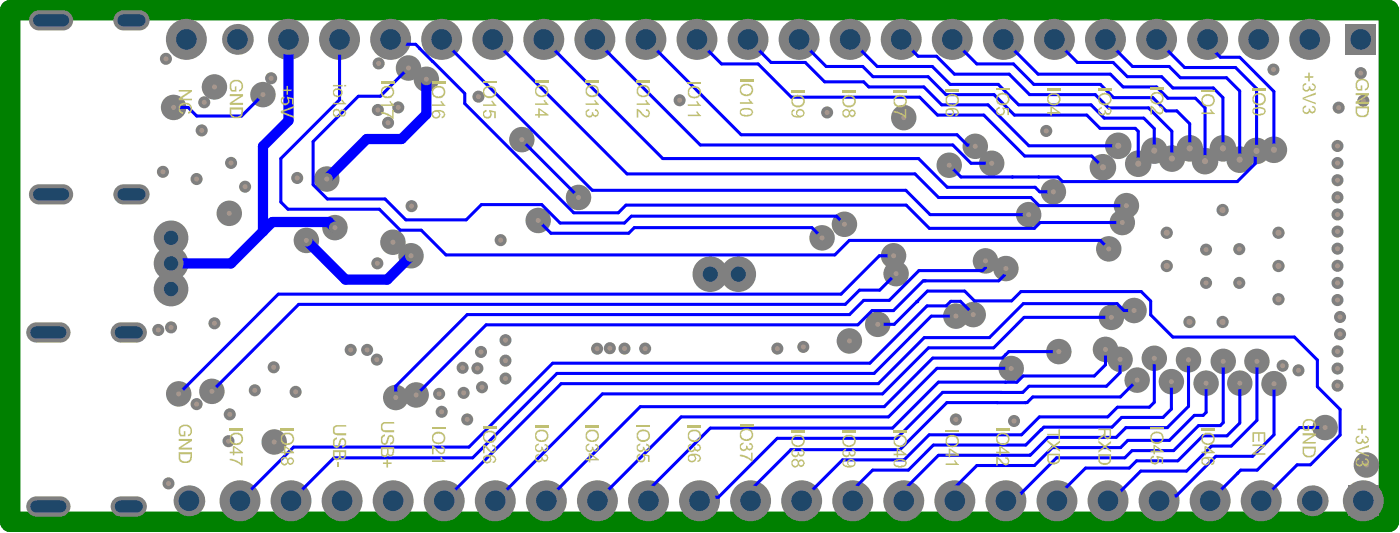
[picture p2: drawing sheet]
<svg xmlns="http://www.w3.org/2000/svg" width="232mm" height="88mm" viewBox="0 0 232 88" stroke-linecap="round" stroke-linejoin="round" font-family="sans-serif">
<path d="M1.7 1.7h228.2v84.6h-228.2z" fill="none" stroke="#008000" stroke-width="3.4"/>
<g fill="#808080">
<circle cx="186.5" cy="34" r="2.11"/>
<circle cx="210.9" cy="24.8" r="2.2"/>
<circle cx="191.1" cy="24.9" r="2.2"/>
<circle cx="188.4" cy="27.1" r="2.2"/>
<circle cx="161.5" cy="24.2" r="2.11"/>
<circle cx="149.6" cy="19.5" r="2.11"/>
<circle cx="226.2" cy="76.9" r="2.11"/>
<circle cx="50.7" cy="39.8" r="2.11"/>
<circle cx="68" cy="42.3" r="2.11"/>
<circle cx="140.6" cy="56.4" r="2.11"/>
<circle cx="208" cy="25" r="2.2"/>
<circle cx="157.1" cy="27.3" r="2.11"/>
<circle cx="205.2" cy="26.4" r="2.2"/>
<circle cx="199.5" cy="26.7" r="2.2"/>
<circle cx="194" cy="26.2" r="2.2"/>
<circle cx="185.1" cy="24.1" r="2.2"/>
<circle cx="182.6" cy="27.7" r="2.2"/>
<circle cx="170.3" cy="35.5" r="2.11"/>
<circle cx="185.8" cy="36.8" r="2.11"/>
<circle cx="55.5" cy="37.7" r="2.11"/>
<circle cx="197" cy="24.5" r="2.2"/>
<circle cx="164.2" cy="27" r="2.11"/>
<circle cx="174.4" cy="31.7" r="2.11"/>
<circle cx="183.6" cy="41.2" r="2.11"/>
<circle cx="202.5" cy="24.5" r="2.2"/>
<circle cx="147.9" cy="42.3" r="2.11"/>
<circle cx="29.6" cy="65.2" r="2.11"/>
<circle cx="148.4" cy="45.3" r="2.11"/>
<circle cx="35.1" cy="64.8" r="2.11"/>
<circle cx="67.6" cy="11.3" r="2.11"/>
<circle cx="70.6" cy="13.1" r="2.11"/>
<circle cx="54.1" cy="29.6" r="2.11"/>
<circle cx="43.5" cy="15.7" r="2.11"/>
<circle cx="28.7" cy="17.8" r="2.11"/>
<circle cx="35.5" cy="14.4" r="2.11"/>
<circle cx="65.5" cy="65.8" r="2.11"/>
<circle cx="68.9" cy="65.4" r="2.11"/>
<circle cx="163.1" cy="43.2" r="2.11"/>
<circle cx="166.5" cy="44.4" r="2.11"/>
<circle cx="145.3" cy="53.7" r="2.11"/>
<circle cx="161.1" cy="52.1" r="2.11"/>
<circle cx="187.7" cy="51.4" r="2.11"/>
<circle cx="45.4" cy="73.1" r="2.11"/>
<circle cx="136.1" cy="39.4" r="2.11"/>
<circle cx="89.1" cy="36.5" r="2.11"/>
<circle cx="139.8" cy="37.1" r="2.11"/>
<circle cx="95.8" cy="32.7" r="2.11"/>
<circle cx="158.2" cy="52.3" r="2.11"/>
<circle cx="184" cy="52.5" r="2.11"/>
<circle cx="183" cy="57.8" r="2.11"/>
<circle cx="65" cy="40.1" r="2.11"/>
<circle cx="38" cy="35.3" r="2.11"/>
<circle cx="86.4" cy="23.1" r="2.11"/>
<circle cx="167.4" cy="61" r="2.11"/>
<circle cx="175.3" cy="58.2" r="2.11"/>
<circle cx="219.4" cy="70.7" r="2.11"/>
<circle cx="185.4" cy="59.5" r="2.11"/>
<circle cx="191.1" cy="59.3" r="2.11"/>
<circle cx="202.5" cy="59.8" r="2.11"/>
<circle cx="196.8" cy="59.5" r="2.11"/>
<circle cx="199.7" cy="63.4" r="2.11"/>
<circle cx="210.9" cy="63.5" r="2.11"/>
<circle cx="188.3" cy="62.9" r="2.11"/>
<circle cx="193.9" cy="63.2" r="2.11"/>
<circle cx="205.3" cy="63.4" r="2.11"/>
<circle cx="208.1" cy="59.8" r="2.11"/>
<circle cx="56.6" cy="82.9" r="3.4"/>
<circle cx="39.7" cy="82.9" r="3.4"/>
<circle cx="48.2" cy="82.9" r="3.4"/>
<circle cx="28.3" cy="47.8" r="2.87"/>
<circle cx="28.3" cy="43.6" r="2.87"/>
<circle cx="28.3" cy="39.4" r="2.87"/>
<circle cx="30.9" cy="6.5" r="3.4"/>
<circle cx="47.8" cy="6.5" r="3.4"/>
<circle cx="56.2" cy="6.5" r="3.4"/>
<circle cx="65.1" cy="82.9" r="3.4"/>
<circle cx="73.5" cy="82.9" r="3.4"/>
<circle cx="82" cy="82.9" r="3.4"/>
<circle cx="90.4" cy="82.9" r="3.4"/>
<circle cx="98.9" cy="82.9" r="3.4"/>
<circle cx="107.4" cy="82.9" r="3.4"/>
<circle cx="115.8" cy="82.9" r="3.4"/>
<circle cx="124.3" cy="82.9" r="3.4"/>
<circle cx="132.7" cy="82.9" r="3.4"/>
<circle cx="64.7" cy="6.5" r="3.4"/>
<circle cx="73.1" cy="6.5" r="3.4"/>
<circle cx="81.6" cy="6.5" r="3.4"/>
<circle cx="90" cy="6.5" r="3.4"/>
<circle cx="98.5" cy="6.5" r="3.4"/>
<circle cx="106.9" cy="6.5" r="3.4"/>
<circle cx="115.4" cy="6.5" r="3.4"/>
<circle cx="117.6" cy="45.4" r="2.94"/>
<circle cx="122.2" cy="45.4" r="2.94"/>
<circle cx="123.8" cy="6.5" r="3.4"/>
<circle cx="132.3" cy="6.5" r="3.4"/>
<circle cx="140.7" cy="6.5" r="3.4"/>
<circle cx="141.2" cy="82.9" r="3.4"/>
<circle cx="191.9" cy="82.9" r="3.4"/>
<circle cx="149.6" cy="82.9" r="3.4"/>
<circle cx="158.1" cy="82.9" r="3.4"/>
<circle cx="166.5" cy="82.9" r="3.4"/>
<circle cx="183.4" cy="82.9" r="3.4"/>
<circle cx="175" cy="82.9" r="3.4"/>
<circle cx="149.2" cy="6.5" r="3.4"/>
<circle cx="157.7" cy="6.5" r="3.4"/>
<circle cx="166.1" cy="6.5" r="3.4"/>
<circle cx="174.6" cy="6.5" r="3.4"/>
<circle cx="183" cy="6.5" r="3.4"/>
<circle cx="191.5" cy="6.5" r="3.4"/>
<circle cx="200.3" cy="82.9" r="3.4"/>
<circle cx="208.8" cy="82.9" r="3.4"/>
<circle cx="225.7" cy="82.9" r="3.4"/>
<circle cx="199.9" cy="6.5" r="3.4"/>
<circle cx="208.4" cy="6.5" r="3.4"/>
<circle cx="216.8" cy="6.5" r="3.4"/>
</g>
<g fill="none" stroke="#00f" stroke-width=".51">
<path d="M43.5 15.7l-3.5 3.5M56.2 6.5v10l-9.7 9.7v7.2l1.2 1.2h15.1l3.5 3.5h3.4l4.1 4.1h64.4l2.4-2.4h41.6l1.4 1.4M64.7 6.5l.8 .8h3.3l8.1 8.2v1.6l18.1 18.1h7.4l1.2-1.3h46.4l3.9 3.9h17.3l1-1h13.6M67.6 11.3l-4.6 4.6h-3.7M73.1 6.5l25 25h51.9l4 4h16.3M81.6 6.5l22.2 22.3h47.7l3.9 3.9h15.3l1.3 1.3h14.5M90 6.5l19.7 19.7h42.4l4.7 4.8h14.6l.7 .7h2.3M98.5 6.5l17.4 17.5h41.8l3.1 3h3.4M106.9 6.5l15.8 15.8h35.7l1.7 1.7h1.2l.2 .2M115.4 6.5l4 4.1h6.1l5.5 5.5h21.3l2.9 2.9h7.7l6.7 6.8h11.1l1.9 1.9M123.8 6.5l3.9 3.8h5.6l3.2 3.2h6.5l.8 .9h9.1l3 3h7.7l6.7 6.7h14.8M132.3 6.5l4.5 4.5h6l1.7 1.7h9.1l3 3h8l3.3 3.3h12l2.2 2.2h5.8l.5 .5v5.4"/>
<path d="M140.7 6.5l4.5 4.5h9.2l2.9 3h8l3.3 3.4h12l2.2 2.1h6.6l1.7 1.8v3.6M149.2 6.5l2.8 2.8h3.1l2.9 3h9.1l3.4 3.4h10.8l2.2 2.2h6.6l3.9 3.8v4.5M157.7 6.5l4 4.1h6.1l3.4 3.4h11l2.2 2.2h6.4l2.2 2.2h1.8l2.2 2.1v4M166.1 6.5l5.8 5.8h11.9l2.1 2.1h5.6l1.8 1.9h4.6l1.6 1.5v8.9M174.6 6.5l3.8 3.8h5.9l2.3 2.4h5.7l1.9 1.9h6.7l1.6 1.6v8.3M183 6.5l4.5 4.5h6.1l1.8 1.9h7.6l2.2 2.2v11.3M191.5 6.5l4.6 4.7h8.4l3.5 3.5v10.3l-.2 .2v1.9l-3 2.9h-28.9l-.7-.7h-16.1l-2-2M199.9 6.5v.9l2.1 2.1h3.2l5.7 5.6v9.7M51.8 30.6l2.4 2.3h9.5M95.8 32.6v.1M167.6 29.3h.1M172 29.3h.1"/>
<path d="M174.4 31.7h.1M140.6 52.1h-63.3l-11.8 11.8M144.4 51.4l-2.4 2.3M147.9 42.3h-2.3l-6.4 6.4h-93.1l-16.5 16.5M148.4 45.3l-2.8 2.7h-3.3l-2.4 2.4h-90.4l-14.4 14.4M151.8 49.9l-3.8 3.8M152.1 44.8l-4.9 4.9M152.8 46.5h.3M153 55.9l-7.6 7.6M154.2 52.3h4M159 49.9l2.1 2.1M159.7 48.2l1.6 1.6"/>
<path d="M166.3 44.7v.8l-1 1M169.4 50.2h15.5M169.5 52.5l-5 5.1M188.9 48.2l1.6 1.6M214.3 55.8l3.8 3.8M48.6 74h29M91.5 60.1h52.5M92.2 61.8h52.5M99.7 65.2l-17.7 17.7M106 67.3l-15.5 15.6M112.8 69h34.3M117.6 70.8h30.2"/>
<path d="M154.5 73.6h15.3M155.1 60.9h12.3M156.1 64.9h9.7M169.4 62.2l-1.1 1M170.6 75.2h.1M174.9 75.8h11.3M186.7 72.9l-1.2 1.2M188.2 76.3h6.8M196.8 67.2l-3.6 3.6M197.7 68.7l-4.1 4.2M199.7 63.4v4.8M200.6 73.8l-4.2 4.1"/>
<path d="M205.4 77.8l-.5 .5M215.2 70.7l-7.1 7.1M221.9 72l-5 4.9M116.4 82.3l-.6 .6"/>
</g>
<path d="M47.8 6.5v13.5l-4.3 4.2v14.1M50.7 39.8l6.5 6.5h6.9l3.9-4M55.5 37.7l-1.1-1h-9.3l-6.9 6.9h-9.9" fill="none" stroke="#00f" stroke-width="1.7"/>
<circle cx="151.8" cy="49.9" r=".25" fill="#00f"/>
<g fill="none" stroke="#00f" stroke-width=".51">
<path d="M31.1 17.8l1.5 1.4M59.3 15.9l-7.5 7.5v7.2M63.7 32.9l3.5 3.5h10l2.5-2.5h10l3 3h10.7l1.1-1.1h34l1.3 1.3M86.6 23.3l-.2-.2 9.4 9.5M105 37.7l-.9 .9h-12.9M134.4 37.7l1.7 1.7M142 53.7h-61.5l-11.6 11.7M145.3 53.7h2.7M147.2 49.7h-4.2l-2.4 2.4M152.8 46.5l-4.9 4.9h-3.5M153.1 46.5h12.2M153.7 57.6h10.8"/>
<path d="M154.2 52.3l-9.5 9.5M159 49.9h-1.6l-.8 .7h-3.1l-9.5 9.5M159.7 48.2h-6.2l-1.7 1.7M163.1 44.3l-.4 .5h-10.6M166.5 58.7h.1M166.5 58.7l-.6 .6M166.5 44.4l-.2 .3M167 58.2l-.5 .5M169.4 50.2l-5.6 5.7M169.5 52.5h14.5M183 57.8v2.6l-1.8 1.8h-11.8M185.4 59.5v2.2"/>
<path d="M186.1 51.4h1.6M188.9 48.2h-19.9l-1.5 1.6M190.5 49.8v2.3l3.7 3.7h20.1M191.1 59.3v7.3l-.8 .8h-5.3l-1.6 1.6M196.8 59.5v7.7M202.5 59.8v10.1l-.5 .5h-3.6M208.1 59.8v9.7l-4.3 4.3M218.1 59.6v4.4M48.6 74l-8.9 8.9M55.3 75.8h23M65.5 63.9v1.9M91.5 60.1l-13.9 13.9"/>
<path d="M99.7 65.2h46.4M106 67.3h40.4M112.8 69l-13.9 13.9M117.6 70.8l-10.9 11M145.4 63.5h-52.5l-19.4 19.4M149.7 76.1h-10.2l-5.4 5.4M154.5 73.6l-4.1 4.2h-5.9l-4 4M155.4 63.2h12.9M156.1 64.9l-7.6 7.6h-19.8l-9.8 9.8h-2.5M165.1 66.6h.1M165.8 64.9h.1M167.4 60.9v.1"/>
<path d="M169.8 66.6h-.1M170.5 75.3h-15.1l-6.5 6.5M172.1 69l-3 2.9h-15.3M172.4 71.1h.1M174.9 75.8l-7.2 7.1M183.2 63.9h-12.8l-1.1 1h-3.5M185.5 74.1h-11.3l-2.9 2.9h-9.6M186.7 72.9h6.9M187.4 74.6l-1.2 1.2M188.2 76.3l-1.2 1.1h-7.3l-4.3 4.4M188.3 62.9l-2.8 2.8h-14.5l-1 .9h-13.2l-7.8 7.8h-18.1M193.2 70.8h-6.8l-1.6 1.6h-11.3l-2.9 2.8"/>
<path d="M193.9 67.7l-1.4 1.4h-6.8l-1.6 1.6h-11.3l-3 2.9M196.4 77.9h-7.5l-5 5M199.7 68.2l-.5 .5h-1.5M204.9 78.3l-4.6 4.6M205.3 63.4v6.6l-2.2 2.1h-4l-4.1 4.2M205.4 77.8h2.7M210.9 63.5v8.4l-3.5 3.6M215.2 70.7h4.2M216.9 76.9h-2.2l-5.9 6M221.9 67.8v4.2M132.8 81l-.8 .8"/>
</g>
<circle cx="153.1" cy="46.5" r=".25" fill="#00f"/>
<g fill="none" stroke="#00f" stroke-width=".51">
<path d="M28.7 17.8h2.4M32.6 19.2h7.4M89.1 36.5l2.1 2.1M105 37.7h29.4M153 55.9h10.8M153.7 57.6l-7.6 7.6M161.1 52v.1M161.3 49.8h6.2M163.1 43.2v1.1M165.9 59.3h-11.5l-8 8M167 58.2h8.3M184.9 50.2l1.2 1.2"/>
<path d="M55.3 75.8l-7.1 7.1M92.2 61.8l-13.9 14M130.9 74.4l-7.3 7.4M153.8 71.9l-4.1 4.2M155.1 60.9l-8 8.1M155.4 63.2l-7.6 7.6M161.7 77l-4.3 4.4v.4M166.5 63.2h.1M169.1 64.9h-.1M170.6 75.2l-.1 .1M172.1 69h11.3M185.4 61.7l-2.2 2.2"/>
<path d="M193.9 63.2v4.5M198.4 70.4l-4.1 4.2h-6.9M200.6 73.8h3.2M207.4 75.5h-6.1l-6.6 6.6h-2l-.8 .8M218.1 64l3.8 3.8M132.8 81l.5 .5h.8M166.5 82.9h1.2M183.4 82.9h.5"/>
</g>
<path d="M70.6 13.1v5.8l-4.1 4.1h-5.8l-6.6 6.6" fill="none" stroke="#00f" stroke-width="1.7"/>
<circle cx="33.8" cy="16.9" r="1" fill="#808080"/>
<circle cx="33.8" cy="16.9" r=".42" fill="#a6968d"/>
<circle cx="186.5" cy="34" r="1" fill="#808080"/>
<circle cx="186.5" cy="34" r=".42" fill="#a6968d"/>
<circle cx="210.9" cy="24.8" r="1.02" fill="#808080"/>
<circle cx="210.9" cy="24.8" r=".51" fill="#a6968d"/>
<circle cx="191.1" cy="24.9" r="1.02" fill="#808080"/>
<circle cx="191.1" cy="24.9" r=".51" fill="#a6968d"/>
<circle cx="188.4" cy="27.1" r="1.02" fill="#808080"/>
<circle cx="188.4" cy="27.1" r=".51" fill="#a6968d"/>
<circle cx="161.5" cy="24.2" r="1" fill="#808080"/>
<circle cx="161.5" cy="24.2" r=".42" fill="#a6968d"/>
<circle cx="149.6" cy="19.5" r="1" fill="#808080"/>
<circle cx="149.6" cy="19.5" r=".42" fill="#a6968d"/>
<circle cx="226.2" cy="76.9" r="1" fill="#808080"/>
<circle cx="226.2" cy="76.9" r=".42" fill="#a6968d"/>
<circle cx="50.7" cy="39.8" r="1" fill="#808080"/>
<circle cx="50.7" cy="39.8" r=".42" fill="#a6968d"/>
<circle cx="68" cy="42.3" r="1" fill="#808080"/>
<circle cx="68" cy="42.3" r=".42" fill="#a6968d"/>
<circle cx="140.6" cy="56.4" r="1" fill="#808080"/>
<circle cx="140.6" cy="56.4" r=".42" fill="#a6968d"/>
<circle cx="208" cy="25" r="1.02" fill="#808080"/>
<circle cx="208" cy="25" r=".51" fill="#a6968d"/>
<circle cx="157.1" cy="27.3" r="1" fill="#808080"/>
<circle cx="157.1" cy="27.3" r=".42" fill="#a6968d"/>
<circle cx="205.2" cy="26.4" r="1.02" fill="#808080"/>
<circle cx="205.2" cy="26.4" r=".51" fill="#a6968d"/>
<circle cx="199.5" cy="26.7" r="1.02" fill="#808080"/>
<circle cx="199.5" cy="26.7" r=".51" fill="#a6968d"/>
<circle cx="194" cy="26.2" r="1.02" fill="#808080"/>
<circle cx="194" cy="26.2" r=".51" fill="#a6968d"/>
<circle cx="185.1" cy="24.1" r="1.02" fill="#808080"/>
<circle cx="185.1" cy="24.1" r=".51" fill="#a6968d"/>
<circle cx="182.6" cy="27.7" r="1.02" fill="#808080"/>
<circle cx="182.6" cy="27.7" r=".51" fill="#a6968d"/>
<circle cx="170.3" cy="35.5" r="1" fill="#808080"/>
<circle cx="170.3" cy="35.5" r=".42" fill="#a6968d"/>
<circle cx="185.8" cy="36.8" r="1" fill="#808080"/>
<circle cx="185.8" cy="36.8" r=".42" fill="#a6968d"/>
<circle cx="55.5" cy="37.7" r="1" fill="#808080"/>
<circle cx="55.5" cy="37.7" r=".42" fill="#a6968d"/>
<circle cx="197" cy="24.5" r="1.02" fill="#808080"/>
<circle cx="197" cy="24.5" r=".51" fill="#a6968d"/>
<circle cx="164.2" cy="27" r="1" fill="#808080"/>
<circle cx="164.2" cy="27" r=".42" fill="#a6968d"/>
<circle cx="174.4" cy="31.7" r="1" fill="#808080"/>
<circle cx="174.4" cy="31.7" r=".42" fill="#a6968d"/>
<circle cx="183.6" cy="41.2" r="1" fill="#808080"/>
<circle cx="183.6" cy="41.2" r=".42" fill="#a6968d"/>
<circle cx="202.5" cy="24.5" r="1.02" fill="#808080"/>
<circle cx="202.5" cy="24.5" r=".51" fill="#a6968d"/>
<circle cx="44.9" cy="12.9" r="1" fill="#808080"/>
<circle cx="44.9" cy="12.9" r=".42" fill="#a6968d"/>
<circle cx="27.9" cy="80" r="1" fill="#808080"/>
<circle cx="27.9" cy="80" r=".42" fill="#a6968d"/>
<circle cx="147.9" cy="42.3" r="1" fill="#808080"/>
<circle cx="147.9" cy="42.3" r=".42" fill="#a6968d"/>
<circle cx="29.6" cy="65.2" r="1" fill="#808080"/>
<circle cx="29.6" cy="65.2" r=".42" fill="#a6968d"/>
<circle cx="148.4" cy="45.3" r="1" fill="#808080"/>
<circle cx="148.4" cy="45.3" r=".42" fill="#a6968d"/>
<circle cx="35.1" cy="64.8" r="1" fill="#808080"/>
<circle cx="35.1" cy="64.8" r=".42" fill="#a6968d"/>
<circle cx="67.6" cy="11.3" r="1" fill="#808080"/>
<circle cx="67.6" cy="11.3" r=".42" fill="#a6968d"/>
<circle cx="221.8" cy="52.5" r="1" fill="#808080"/>
<circle cx="221.8" cy="52.5" r=".42" fill="#a6968d"/>
<circle cx="221.8" cy="55.3" r="1" fill="#808080"/>
<circle cx="221.8" cy="55.3" r=".42" fill="#a6968d"/>
<circle cx="221.4" cy="38.3" r="1" fill="#808080"/>
<circle cx="221.4" cy="38.3" r=".42" fill="#a6968d"/>
<circle cx="221.4" cy="41.1" r="1" fill="#808080"/>
<circle cx="221.4" cy="41.2" r=".42" fill="#a6968d"/>
<circle cx="221.4" cy="61" r="1" fill="#808080"/>
<circle cx="221.4" cy="61" r=".42" fill="#a6968d"/>
<circle cx="221.4" cy="63.8" r="1" fill="#808080"/>
<circle cx="221.4" cy="63.8" r=".42" fill="#a6968d"/>
<circle cx="221.4" cy="44" r="1" fill="#808080"/>
<circle cx="221.4" cy="44" r=".42" fill="#a6968d"/>
<circle cx="221.4" cy="46.8" r="1" fill="#808080"/>
<circle cx="221.4" cy="46.8" r=".42" fill="#a6968d"/>
<circle cx="221.4" cy="58.1" r="1" fill="#808080"/>
<circle cx="221.4" cy="58.1" r=".42" fill="#a6968d"/>
<circle cx="221.4" cy="49.6" r="1" fill="#808080"/>
<circle cx="221.4" cy="49.6" r=".42" fill="#a6968d"/>
<circle cx="215" cy="61.3" r="1" fill="#808080"/>
<circle cx="215" cy="61.3" r=".42" fill="#a6968d"/>
<circle cx="212.3" cy="60.5" r="1" fill="#808080"/>
<circle cx="212.3" cy="60.5" r=".42" fill="#a6968d"/>
<circle cx="211.7" cy="38.5" r="1.02" fill="#808080"/>
<circle cx="211.7" cy="38.5" r=".51" fill="#a6968d"/>
<circle cx="211.7" cy="49.5" r="1.02" fill="#808080"/>
<circle cx="211.7" cy="49.5" r=".51" fill="#a6968d"/>
<circle cx="211.7" cy="44" r="1.02" fill="#808080"/>
<circle cx="211.7" cy="44" r=".51" fill="#a6968d"/>
<circle cx="205.2" cy="41.2" r="1" fill="#808080"/>
<circle cx="205.2" cy="41.2" r=".42" fill="#a6968d"/>
<circle cx="205.2" cy="46.8" r="1" fill="#808080"/>
<circle cx="205.2" cy="46.8" r=".42" fill="#a6968d"/>
<circle cx="202.4" cy="53.3" r="1.02" fill="#808080"/>
<circle cx="202.4" cy="53.3" r=".51" fill="#a6968d"/>
<circle cx="199.7" cy="41.3" r="1" fill="#808080"/>
<circle cx="199.7" cy="41.3" r=".42" fill="#a6968d"/>
<circle cx="199.7" cy="46.8" r="1" fill="#808080"/>
<circle cx="199.7" cy="46.8" r=".42" fill="#a6968d"/>
<circle cx="196.9" cy="53.3" r="1.02" fill="#808080"/>
<circle cx="196.9" cy="53.3" r=".51" fill="#a6968d"/>
<circle cx="193.2" cy="38.5" r="1.02" fill="#808080"/>
<circle cx="193.2" cy="38.5" r=".51" fill="#a6968d"/>
<circle cx="193.2" cy="44" r="1.02" fill="#808080"/>
<circle cx="193.2" cy="44" r=".51" fill="#a6968d"/>
<circle cx="173.2" cy="21.7" r="1" fill="#808080"/>
<circle cx="173.2" cy="21.7" r=".42" fill="#a6968d"/>
<circle cx="158.2" cy="69.4" r="1" fill="#808080"/>
<circle cx="158.2" cy="69.4" r=".42" fill="#a6968d"/>
<circle cx="167.9" cy="69.7" r="1" fill="#808080"/>
<circle cx="167.9" cy="69.7" r=".42" fill="#a6968d"/>
<circle cx="112.5" cy="16.6" r="1" fill="#808080"/>
<circle cx="112.5" cy="16.6" r=".42" fill="#a6968d"/>
<circle cx="221.4" cy="24.2" r="1" fill="#808080"/>
<circle cx="221.4" cy="24.2" r=".42" fill="#a6968d"/>
<circle cx="221.4" cy="27" r="1" fill="#808080"/>
<circle cx="221.4" cy="27" r=".42" fill="#a6968d"/>
<circle cx="221.4" cy="29.8" r="1" fill="#808080"/>
<circle cx="221.4" cy="29.8" r=".42" fill="#a6968d"/>
<circle cx="221.4" cy="32.7" r="1" fill="#808080"/>
<circle cx="221.4" cy="32.7" r=".42" fill="#a6968d"/>
<circle cx="221.4" cy="35.5" r="1" fill="#808080"/>
<circle cx="221.4" cy="35.5" r=".42" fill="#a6968d"/>
<circle cx="210.8" cy="11.5" r="1" fill="#808080"/>
<circle cx="210.8" cy="11.5" r=".42" fill="#a6968d"/>
<circle cx="202.4" cy="34.8" r="1.02" fill="#808080"/>
<circle cx="202.4" cy="34.8" r=".51" fill="#a6968d"/>
<circle cx="106.8" cy="57.7" r="1" fill="#808080"/>
<circle cx="106.8" cy="57.7" r=".42" fill="#a6968d"/>
<circle cx="103.4" cy="57.7" r="1" fill="#808080"/>
<circle cx="103.4" cy="57.7" r=".42" fill="#a6968d"/>
<circle cx="128.7" cy="57.7" r="1" fill="#808080"/>
<circle cx="128.7" cy="57.7" r=".42" fill="#a6968d"/>
<circle cx="133" cy="57.4" r="1" fill="#808080"/>
<circle cx="133" cy="57.4" r=".42" fill="#a6968d"/>
<circle cx="83.7" cy="62.6" r="1" fill="#808080"/>
<circle cx="83.7" cy="62.6" r=".42" fill="#a6968d"/>
<circle cx="79.8" cy="64.1" r="1" fill="#808080"/>
<circle cx="79.8" cy="64.1" r=".42" fill="#a6968d"/>
<circle cx="79.6" cy="58.2" r="1" fill="#808080"/>
<circle cx="79.6" cy="58.2" r=".42" fill="#a6968d"/>
<circle cx="79" cy="60.9" r="1" fill="#808080"/>
<circle cx="79" cy="60.9" r=".42" fill="#a6968d"/>
<circle cx="77.3" cy="69.4" r="1" fill="#808080"/>
<circle cx="77.3" cy="69.4" r=".42" fill="#a6968d"/>
<circle cx="76.8" cy="65" r="1" fill="#808080"/>
<circle cx="76.8" cy="65" r=".42" fill="#a6968d"/>
<circle cx="76.6" cy="60.9" r="1" fill="#808080"/>
<circle cx="76.6" cy="60.9" r=".42" fill="#a6968d"/>
<circle cx="73.1" cy="68.1" r="1" fill="#808080"/>
<circle cx="73.1" cy="68.1" r=".42" fill="#a6968d"/>
<circle cx="72.7" cy="65.2" r="1" fill="#808080"/>
<circle cx="72.7" cy="65.2" r=".42" fill="#a6968d"/>
<circle cx="83.7" cy="59.7" r="1" fill="#808080"/>
<circle cx="83.7" cy="59.7" r=".42" fill="#a6968d"/>
<circle cx="49.2" cy="29.4" r="1" fill="#808080"/>
<circle cx="49.2" cy="29.4" r=".42" fill="#a6968d"/>
<circle cx="40.6" cy="30.9" r="1" fill="#808080"/>
<circle cx="40.6" cy="30.9" r=".42" fill="#a6968d"/>
<circle cx="38.3" cy="27" r="1" fill="#808080"/>
<circle cx="38.3" cy="27" r=".42" fill="#a6968d"/>
<circle cx="35.5" cy="53.5" r="1" fill="#808080"/>
<circle cx="35.5" cy="53.5" r=".42" fill="#a6968d"/>
<circle cx="33.4" cy="21.6" r="1" fill="#808080"/>
<circle cx="33.4" cy="21.6" r=".42" fill="#a6968d"/>
<circle cx="45.3" cy="60.8" r="1" fill="#808080"/>
<circle cx="45.3" cy="60.8" r=".42" fill="#a6968d"/>
<circle cx="42.2" cy="64.6" r="1" fill="#808080"/>
<circle cx="42.2" cy="64.6" r=".42" fill="#a6968d"/>
<circle cx="48.9" cy="64.8" r="1" fill="#808080"/>
<circle cx="48.9" cy="64.8" r=".42" fill="#a6968d"/>
<circle cx="32.5" cy="66.9" r="1" fill="#808080"/>
<circle cx="32.5" cy="66.9" r=".42" fill="#a6968d"/>
<circle cx="38" cy="68.6" r="1" fill="#808080"/>
<circle cx="38" cy="68.6" r=".42" fill="#a6968d"/>
<circle cx="37.8" cy="73" r="1" fill="#808080"/>
<circle cx="37.8" cy="73" r=".42" fill="#a6968d"/>
<circle cx="32.5" cy="29.6" r="1" fill="#808080"/>
<circle cx="32.5" cy="29.6" r=".42" fill="#a6968d"/>
<circle cx="28.3" cy="54.2" r="1" fill="#808080"/>
<circle cx="28.3" cy="54.2" r=".42" fill="#a6968d"/>
<circle cx="27.5" cy="9.7" r="1" fill="#808080"/>
<circle cx="27.5" cy="9.7" r=".42" fill="#a6968d"/>
<circle cx="27" cy="28.4" r="1" fill="#808080"/>
<circle cx="27" cy="28.4" r=".42" fill="#a6968d"/>
<circle cx="26.2" cy="54.6" r="1" fill="#808080"/>
<circle cx="26.2" cy="54.6" r=".42" fill="#a6968d"/>
<circle cx="101" cy="57.6" r="1" fill="#808080"/>
<circle cx="101" cy="57.6" r=".42" fill="#a6968d"/>
<circle cx="98.8" cy="57.7" r="1" fill="#808080"/>
<circle cx="98.8" cy="57.7" r=".42" fill="#a6968d"/>
<circle cx="83.7" cy="56.3" r="1" fill="#808080"/>
<circle cx="83.7" cy="56.3" r=".42" fill="#a6968d"/>
<circle cx="62.4" cy="59.5" r="1" fill="#808080"/>
<circle cx="62.4" cy="59.5" r=".42" fill="#a6968d"/>
<circle cx="60.8" cy="57.9" r="1" fill="#808080"/>
<circle cx="60.8" cy="57.9" r=".42" fill="#a6968d"/>
<circle cx="58.1" cy="57.9" r="1" fill="#808080"/>
<circle cx="58.1" cy="57.9" r=".42" fill="#a6968d"/>
<circle cx="136.9" cy="18.6" r="1" fill="#808080"/>
<circle cx="136.9" cy="18.6" r=".42" fill="#a6968d"/>
<circle cx="79.2" cy="16" r="1" fill="#808080"/>
<circle cx="79.2" cy="16" r=".42" fill="#a6968d"/>
<circle cx="82.9" cy="39.7" r="1" fill="#808080"/>
<circle cx="82.9" cy="39.7" r=".42" fill="#a6968d"/>
<circle cx="68.1" cy="34.1" r="1" fill="#808080"/>
<circle cx="68.1" cy="34.1" r=".42" fill="#a6968d"/>
<circle cx="65.9" cy="17.8" r="1" fill="#808080"/>
<circle cx="65.9" cy="17.8" r=".42" fill="#a6968d"/>
<circle cx="64.2" cy="20.3" r="1" fill="#808080"/>
<circle cx="64.2" cy="20.3" r=".42" fill="#a6968d"/>
<circle cx="62.7" cy="10.5" r="1" fill="#808080"/>
<circle cx="62.7" cy="10.5" r=".42" fill="#a6968d"/>
<circle cx="62.6" cy="18.2" r="1" fill="#808080"/>
<circle cx="62.6" cy="18.2" r=".42" fill="#a6968d"/>
<circle cx="62.5" cy="43.6" r="1" fill="#808080"/>
<circle cx="62.5" cy="43.6" r=".42" fill="#a6968d"/>
<circle cx="225.7" cy="16.7" r="1" fill="#808080"/>
<circle cx="225.7" cy="16.7" r=".42" fill="#a6968d"/>
<circle cx="225.3" cy="12.1" r="1" fill="#808080"/>
<circle cx="225.3" cy="12.1" r=".42" fill="#a6968d"/>
<circle cx="221.6" cy="17.8" r="1" fill="#808080"/>
<circle cx="221.6" cy="17.8" r=".42" fill="#a6968d"/>
<circle cx="70.6" cy="13.1" r="1" fill="#808080"/>
<circle cx="70.6" cy="13.1" r=".42" fill="#a6968d"/>
<circle cx="54.1" cy="29.6" r="1" fill="#808080"/>
<circle cx="54.1" cy="29.6" r=".42" fill="#a6968d"/>
<circle cx="43.5" cy="15.7" r="1" fill="#808080"/>
<circle cx="43.5" cy="15.7" r=".42" fill="#a6968d"/>
<circle cx="28.7" cy="17.8" r="1" fill="#808080"/>
<circle cx="28.7" cy="17.8" r=".42" fill="#a6968d"/>
<circle cx="35.5" cy="14.4" r="1" fill="#808080"/>
<circle cx="35.5" cy="14.4" r=".42" fill="#a6968d"/>
<circle cx="65.5" cy="65.8" r="1" fill="#808080"/>
<circle cx="65.5" cy="65.8" r=".42" fill="#a6968d"/>
<circle cx="68.9" cy="65.4" r="1" fill="#808080"/>
<circle cx="68.9" cy="65.4" r=".42" fill="#a6968d"/>
<circle cx="163.1" cy="43.2" r="1" fill="#808080"/>
<circle cx="163.1" cy="43.2" r=".42" fill="#a6968d"/>
<circle cx="166.5" cy="44.4" r="1" fill="#808080"/>
<circle cx="166.5" cy="44.4" r=".42" fill="#a6968d"/>
<circle cx="145.3" cy="53.7" r="1" fill="#808080"/>
<circle cx="145.3" cy="53.7" r=".42" fill="#a6968d"/>
<circle cx="161.1" cy="52.1" r="1" fill="#808080"/>
<circle cx="161.1" cy="52.1" r=".42" fill="#a6968d"/>
<circle cx="187.7" cy="51.4" r="1" fill="#808080"/>
<circle cx="187.7" cy="51.4" r=".42" fill="#a6968d"/>
<circle cx="45.4" cy="73.1" r="1" fill="#808080"/>
<circle cx="45.4" cy="73.1" r=".42" fill="#a6968d"/>
<circle cx="136.1" cy="39.4" r="1" fill="#808080"/>
<circle cx="136.1" cy="39.4" r=".42" fill="#a6968d"/>
<circle cx="89.1" cy="36.5" r="1" fill="#808080"/>
<circle cx="89.1" cy="36.5" r=".42" fill="#a6968d"/>
<circle cx="139.8" cy="37.1" r="1" fill="#808080"/>
<circle cx="139.8" cy="37.1" r=".42" fill="#a6968d"/>
<circle cx="95.8" cy="32.7" r="1" fill="#808080"/>
<circle cx="95.8" cy="32.7" r=".42" fill="#a6968d"/>
<circle cx="158.2" cy="52.3" r="1" fill="#808080"/>
<circle cx="158.2" cy="52.3" r=".42" fill="#a6968d"/>
<circle cx="184" cy="52.5" r="1" fill="#808080"/>
<circle cx="184" cy="52.5" r=".42" fill="#a6968d"/>
<circle cx="183" cy="57.8" r="1" fill="#808080"/>
<circle cx="183" cy="57.8" r=".42" fill="#a6968d"/>
<circle cx="65" cy="40.1" r="1" fill="#808080"/>
<circle cx="65" cy="40.1" r=".42" fill="#a6968d"/>
<circle cx="38" cy="35.3" r="1" fill="#808080"/>
<circle cx="38" cy="35.3" r=".42" fill="#a6968d"/>
<circle cx="86.4" cy="23.1" r="1" fill="#808080"/>
<circle cx="86.4" cy="23.1" r=".42" fill="#a6968d"/>
<circle cx="167.4" cy="61" r="1" fill="#808080"/>
<circle cx="167.4" cy="61" r=".42" fill="#a6968d"/>
<circle cx="175.3" cy="58.2" r="1" fill="#808080"/>
<circle cx="175.3" cy="58.2" r=".42" fill="#a6968d"/>
<circle cx="219.4" cy="70.7" r="1" fill="#808080"/>
<circle cx="219.4" cy="70.7" r=".42" fill="#a6968d"/>
<circle cx="185.4" cy="59.5" r="1" fill="#808080"/>
<circle cx="185.4" cy="59.5" r=".42" fill="#a6968d"/>
<circle cx="191.1" cy="59.3" r="1" fill="#808080"/>
<circle cx="191.1" cy="59.3" r=".42" fill="#a6968d"/>
<circle cx="202.5" cy="59.8" r="1" fill="#808080"/>
<circle cx="202.5" cy="59.8" r=".42" fill="#a6968d"/>
<circle cx="196.8" cy="59.5" r="1" fill="#808080"/>
<circle cx="196.8" cy="59.5" r=".42" fill="#a6968d"/>
<circle cx="199.7" cy="63.4" r="1" fill="#808080"/>
<circle cx="199.7" cy="63.4" r=".42" fill="#a6968d"/>
<circle cx="210.9" cy="63.5" r="1" fill="#808080"/>
<circle cx="210.9" cy="63.5" r=".42" fill="#a6968d"/>
<circle cx="188.3" cy="62.9" r="1" fill="#808080"/>
<circle cx="188.3" cy="62.9" r=".42" fill="#a6968d"/>
<circle cx="193.9" cy="63.2" r="1" fill="#808080"/>
<circle cx="193.9" cy="63.2" r=".42" fill="#a6968d"/>
<circle cx="205.3" cy="63.4" r="1" fill="#808080"/>
<circle cx="205.3" cy="63.4" r=".42" fill="#a6968d"/>
<circle cx="208.1" cy="59.8" r="1" fill="#808080"/>
<circle cx="208.1" cy="59.8" r=".42" fill="#a6968d"/>
<path d="M20 82.1h2.7l1.6 1.7-1.6 1.7h-2.7l-1.7-1.7z" fill-rule="evenodd" fill="#808080"/>
<g fill="#808080">
<path d="M22.7 83.8h1.6a1.67 1.67 0 0 1-1.6 1.7z"/>
<path d="M22.7 82.1a1.67 1.67 0 0 1 1.6 1.7h-1.6z"/>
<path d="M18.8 82.6l.7-.4 .5-.1v1.7h-1.7a1.67 1.67 0 0 1 .5-1.2z"/>
<path d="M18.3 83.8h1.7v1.7a1.66 1.66 0 0 1-1.7-1.7z"/>
</g>
<path d="M20 83.8h2.7" fill="none" stroke="#1f4769" stroke-width="2"/>
<path d="M6 82.1h4l1.7 1.7-1.7 1.7h-4l-1.7-1.7z" fill-rule="evenodd" fill="#808080"/>
<g fill="#808080">
<path d="M10 83.8h1.7a1.66 1.66 0 0 1-1.7 1.7z"/>
<path d="M10 82.1a1.67 1.67 0 0 1 1.7 1.7h-1.7z"/>
<path d="M4.8 82.6l.8-.4 .4-.1v1.7h-1.7l.1-.4z"/>
<path d="M4.3 83.8h1.7v1.7a1.66 1.66 0 0 1-1.7-1.7z"/>
</g>
<path d="M6 83.8h4" fill="none" stroke="#1f4769" stroke-width="2"/>
<circle cx="56.6" cy="82.9" r="2.55" fill="#808080"/>
<circle cx="56.6" cy="82.9" r="1.7" fill="#1f4769"/>
<circle cx="39.7" cy="82.9" r="2.55" fill="#808080"/>
<circle cx="39.7" cy="82.9" r="1.7" fill="#1f4769"/>
<circle cx="31.3" cy="82.9" r="2.55" fill="#808080"/>
<circle cx="31.3" cy="82.9" r="1.7" fill="#1f4769"/>
<circle cx="48.2" cy="82.9" r="2.55" fill="#808080"/>
<circle cx="48.2" cy="82.9" r="1.7" fill="#1f4769"/>
<path d="M6 53.3h4l1.7 1.7-1.7 1.7h-4l-1.7-1.7z" fill-rule="evenodd" fill="#808080"/>
<g fill="#808080">
<path d="M10 55h1.7a1.66 1.66 0 0 1-1.7 1.7z"/>
<path d="M10 53.3a1.66 1.66 0 0 1 1.7 1.7h-1.7z"/>
<path d="M4.8 53.8l.8-.4 .4-.1v1.7h-1.7l.1-.4z"/>
<path d="M4.3 55h1.7v1.7a1.67 1.67 0 0 1-1.7-1.7z"/>
</g>
<path d="M6 55h4" fill="none" stroke="#1f4769" stroke-width="2"/>
<path d="M6.5 30.5h4l1.6 1.7-1.6 1.6h-4l-1.7-1.6z" fill-rule="evenodd" fill="#808080"/>
<g fill="#808080">
<path d="M10.5 32.2h1.6a1.67 1.67 0 0 1-1.6 1.6z"/>
<path d="M10.5 30.5a1.66 1.66 0 0 1 1.6 1.7h-1.6z"/>
<path d="M5.3 31l.7-.4 .5-.1v1.7h-1.7a1.67 1.67 0 0 1 .5-1.2z"/>
<path d="M4.8 32.2h1.7v1.6a1.66 1.66 0 0 1-1.7-1.6z"/>
</g>
<path d="M6.5 32.2h4" fill="none" stroke="#1f4769" stroke-width="2"/>
<path d="M6.5 1.7h4l1.6 1.7-1.6 1.6h-4l-1.7-1.6z" fill-rule="evenodd" fill="#808080"/>
<g fill="#808080">
<path d="M10.5 3.4h1.6a1.67 1.67 0 0 1-1.6 1.6z"/>
<path d="M10.5 1.7a1.66 1.66 0 0 1 1.6 1.7h-1.6z"/>
<path d="M5.3 2.2l.7-.4 .5-.1v1.7h-1.7a1.67 1.67 0 0 1 .5-1.2z"/>
<path d="M4.8 3.4h1.7v1.6a1.67 1.67 0 0 1-1.7-1.6z"/>
</g>
<path d="M6.5 3.4h4" fill="none" stroke="#1f4769" stroke-width="2"/>
<path d="M20 53.3h2.7l1.6 1.7-1.6 1.7h-2.7l-1.7-1.7z" fill-rule="evenodd" fill="#808080"/>
<g fill="#808080">
<path d="M22.7 55h1.6a1.67 1.67 0 0 1-1.6 1.7z"/>
<path d="M22.7 53.3a1.66 1.66 0 0 1 1.6 1.7h-1.6z"/>
<path d="M18.8 53.8l.7-.4 .5-.1v1.7h-1.7a1.67 1.67 0 0 1 .5-1.2z"/>
<path d="M18.3 55h1.7v1.7a1.67 1.67 0 0 1-1.7-1.7z"/>
</g>
<path d="M20 55h2.7" fill="none" stroke="#1f4769" stroke-width="2"/>
<path d="M20.4 30.5h2.7l1.7 1.7-1.7 1.6h-2.7l-1.6-1.6z" fill-rule="evenodd" fill="#808080"/>
<g fill="#808080">
<path d="M23.1 32.2h1.7a1.66 1.66 0 0 1-1.7 1.6z"/>
<path d="M23.1 30.5a1.66 1.66 0 0 1 1.7 1.7h-1.7z"/>
<path d="M19.3 31l.7-.4 .4-.1v1.7h-1.6v-.5z"/>
<path d="M18.8 32.2h1.6v1.6a1.66 1.66 0 0 1-1.6-1.6z"/>
</g>
<path d="M20.4 32.2h2.7" fill="none" stroke="#1f4769" stroke-width="2"/>
<path d="M20.4 1.7h2.7l1.7 1.7-1.7 1.6h-2.7l-1.6-1.6z" fill-rule="evenodd" fill="#808080"/>
<g fill="#808080">
<path d="M23.1 3.4h1.7a1.66 1.66 0 0 1-1.7 1.6z"/>
<path d="M23.1 1.7a1.66 1.66 0 0 1 1.7 1.7h-1.7z"/>
<path d="M19.3 2.2l.7-.4 .4-.1v1.7h-1.6v-.5z"/>
<path d="M18.8 3.4h1.6v1.6a1.67 1.67 0 0 1-1.6-1.6z"/>
</g>
<path d="M20.4 3.4h2.7" fill="none" stroke="#1f4769" stroke-width="2"/>
<circle cx="28.3" cy="47.8" r="1.9" fill="#808080"/>
<circle cx="28.3" cy="47.8" r="1.18" fill="#1f4769"/>
<circle cx="28.3" cy="43.6" r="1.9" fill="#808080"/>
<circle cx="28.3" cy="43.6" r="1.18" fill="#1f4769"/>
<circle cx="28.3" cy="39.4" r="1.9" fill="#808080"/>
<circle cx="28.3" cy="39.4" r="1.18" fill="#1f4769"/>
<circle cx="30.9" cy="6.5" r="2.55" fill="#808080"/>
<circle cx="30.9" cy="6.5" r="1.7" fill="#1f4769"/>
<circle cx="39.3" cy="6.5" r="2.55" fill="#808080"/>
<circle cx="39.3" cy="6.5" r="1.7" fill="#1f4769"/>
<circle cx="47.8" cy="6.5" r="2.55" fill="#808080"/>
<circle cx="47.8" cy="6.5" r="1.7" fill="#1f4769"/>
<circle cx="56.2" cy="6.5" r="2.55" fill="#808080"/>
<circle cx="56.2" cy="6.5" r="1.7" fill="#1f4769"/>
<circle cx="65.1" cy="82.9" r="2.55" fill="#808080"/>
<circle cx="65.1" cy="82.9" r="1.7" fill="#1f4769"/>
<circle cx="73.5" cy="82.9" r="2.55" fill="#808080"/>
<circle cx="73.5" cy="82.9" r="1.7" fill="#1f4769"/>
<circle cx="82" cy="82.9" r="2.55" fill="#808080"/>
<circle cx="82" cy="82.9" r="1.7" fill="#1f4769"/>
<circle cx="90.5" cy="82.9" r="2.55" fill="#808080"/>
<circle cx="90.4" cy="82.9" r="1.7" fill="#1f4769"/>
<circle cx="98.9" cy="82.9" r="2.55" fill="#808080"/>
<circle cx="98.9" cy="82.9" r="1.7" fill="#1f4769"/>
<circle cx="107.4" cy="82.9" r="2.55" fill="#808080"/>
<circle cx="107.4" cy="82.9" r="1.7" fill="#1f4769"/>
<circle cx="115.8" cy="82.9" r="2.55" fill="#808080"/>
<circle cx="115.8" cy="82.9" r="1.7" fill="#1f4769"/>
<circle cx="124.3" cy="82.9" r="2.55" fill="#808080"/>
<circle cx="124.3" cy="82.9" r="1.7" fill="#1f4769"/>
<circle cx="132.7" cy="82.9" r="2.55" fill="#808080"/>
<circle cx="132.7" cy="82.9" r="1.7" fill="#1f4769"/>
<circle cx="64.7" cy="6.5" r="2.55" fill="#808080"/>
<circle cx="64.7" cy="6.5" r="1.7" fill="#1f4769"/>
<circle cx="73.1" cy="6.5" r="2.55" fill="#808080"/>
<circle cx="73.1" cy="6.5" r="1.7" fill="#1f4769"/>
<circle cx="81.6" cy="6.5" r="2.55" fill="#808080"/>
<circle cx="81.6" cy="6.5" r="1.7" fill="#1f4769"/>
<circle cx="90" cy="6.5" r="2.55" fill="#808080"/>
<circle cx="90" cy="6.5" r="1.7" fill="#1f4769"/>
<circle cx="98.5" cy="6.5" r="2.55" fill="#808080"/>
<circle cx="98.5" cy="6.5" r="1.7" fill="#1f4769"/>
<circle cx="106.9" cy="6.5" r="2.55" fill="#808080"/>
<circle cx="106.9" cy="6.5" r="1.7" fill="#1f4769"/>
<circle cx="115.4" cy="6.5" r="2.55" fill="#808080"/>
<circle cx="115.4" cy="6.5" r="1.7" fill="#1f4769"/>
<path d="M115.7 43.5h3.8v3.8h-3.8z" fill-rule="evenodd" fill="#808080"/>
<circle cx="117.6" cy="45.4" r="1.25" fill="#1f4769"/>
<circle cx="122.2" cy="45.4" r="1.92" fill="#808080"/>
<circle cx="122.2" cy="45.4" r="1.25" fill="#1f4769"/>
<circle cx="123.8" cy="6.5" r="2.55" fill="#808080"/>
<circle cx="123.8" cy="6.5" r="1.7" fill="#1f4769"/>
<circle cx="132.3" cy="6.5" r="2.55" fill="#808080"/>
<circle cx="132.3" cy="6.5" r="1.7" fill="#1f4769"/>
<circle cx="140.7" cy="6.5" r="2.55" fill="#808080"/>
<circle cx="140.7" cy="6.5" r="1.7" fill="#1f4769"/>
<circle cx="141.2" cy="82.9" r="2.55" fill="#808080"/>
<circle cx="141.2" cy="82.9" r="1.7" fill="#1f4769"/>
<circle cx="191.9" cy="82.9" r="2.55" fill="#808080"/>
<circle cx="191.9" cy="82.9" r="1.7" fill="#1f4769"/>
<circle cx="149.6" cy="82.9" r="2.55" fill="#808080"/>
<circle cx="149.6" cy="82.9" r="1.7" fill="#1f4769"/>
<circle cx="158.1" cy="82.9" r="2.55" fill="#808080"/>
<circle cx="158.1" cy="82.9" r="1.7" fill="#1f4769"/>
<circle cx="166.5" cy="82.9" r="2.55" fill="#808080"/>
<circle cx="166.5" cy="82.9" r="1.7" fill="#1f4769"/>
<circle cx="183.4" cy="82.9" r="2.55" fill="#808080"/>
<circle cx="183.4" cy="82.9" r="1.7" fill="#1f4769"/>
<circle cx="175" cy="82.9" r="2.55" fill="#808080"/>
<circle cx="175" cy="82.9" r="1.7" fill="#1f4769"/>
<circle cx="149.2" cy="6.5" r="2.55" fill="#808080"/>
<circle cx="149.2" cy="6.5" r="1.7" fill="#1f4769"/>
<circle cx="157.7" cy="6.5" r="2.55" fill="#808080"/>
<circle cx="157.7" cy="6.5" r="1.7" fill="#1f4769"/>
<circle cx="166.1" cy="6.5" r="2.55" fill="#808080"/>
<circle cx="166.1" cy="6.5" r="1.7" fill="#1f4769"/>
<circle cx="174.6" cy="6.5" r="2.55" fill="#808080"/>
<circle cx="174.6" cy="6.5" r="1.7" fill="#1f4769"/>
<circle cx="183" cy="6.5" r="2.55" fill="#808080"/>
<circle cx="183" cy="6.5" r="1.7" fill="#1f4769"/>
<circle cx="191.5" cy="6.5" r="2.55" fill="#808080"/>
<circle cx="191.5" cy="6.5" r="1.7" fill="#1f4769"/>
<circle cx="200.3" cy="82.9" r="2.55" fill="#808080"/>
<circle cx="200.3" cy="82.9" r="1.7" fill="#1f4769"/>
<circle cx="208.8" cy="82.9" r="2.55" fill="#808080"/>
<circle cx="208.8" cy="82.9" r="1.7" fill="#1f4769"/>
<circle cx="217.3" cy="82.9" r="2.55" fill="#808080"/>
<circle cx="217.2" cy="82.9" r="1.7" fill="#1f4769"/>
<path d="M223.2 80.3h5.1v5.1h-5.1z" fill-rule="evenodd" fill="#808080"/>
<circle cx="225.7" cy="82.9" r="1.7" fill="#1f4769"/>
<circle cx="199.9" cy="6.5" r="2.55" fill="#808080"/>
<circle cx="199.9" cy="6.5" r="1.7" fill="#1f4769"/>
<circle cx="208.4" cy="6.5" r="2.55" fill="#808080"/>
<circle cx="208.4" cy="6.5" r="1.7" fill="#1f4769"/>
<circle cx="216.8" cy="6.5" r="2.55" fill="#808080"/>
<circle cx="216.8" cy="6.5" r="1.7" fill="#1f4769"/>
<path d="M222.7 4h5.1v5.1h-5.1z" fill-rule="evenodd" fill="#808080"/>
<circle cx="225.3" cy="6.5" r="1.7" fill="#1f4769"/>
<g fill="#c0c073">
<path d="M225.4 70.3h.2v.6h.6v.3h-.6v.6h-.2v-.6h-.6v-.3h.6z"/>
<path d="M224.6 72.2l.4-.2v.4a.42 .42 0 0 0-.4 .4 .42 .42 0 0 0 .4 .4 .42 .42 0 0 0 .5-.4v-.2h.2a.36 .36 0 0 0 .3 .5 .36 .36 0 0 0 .4-.3 .36 .36 0 0 0-.4-.4v-.3a.62 .62 0 0 1 .6 .9 .62 .62 0 0 1-1 .2v-.2a.62 .62 0 0 1-.7 .5 .62 .62 0 0 1-.5-.8z"/>
<path d="M224.4 74.5l2.2-.9v.4l-1.9 .7 1.9 .6v.3l-2.2-.9z"/>
<path d="M224.7 75.8h.3v.2a.43 .43 0 0 0-.3 .7 .43 .43 0 0 0 .8-.1v-.3l.2 .1a.37 .37 0 0 0 .4 .4 .37 .37 0 0 0 .4-.3 .37 .37 0 0 0-.5-.4v-.3a.6 .6 0 0 1 .6 .8 .6 .6 0 0 1-.9 .3l-.1-.1v.1a.67 .67 0 0 1-.9 .2 .67 .67 0 0 1-.2-1z"/>
<path d="M215.9 69.6a1.15 1.15 0 0 1 1.5-.1 1.15 1.15 0 0 1 .3 1.5l-.4 .3-.1-.3a.75 .75 0 0 0 .4-.8 .75 .75 0 0 0-.8-.6 .85 .85 0 0 0-.8 .4 .85 .85 0 0 0 0 .8l.1 .2h.4v-.7h.2v1h-.7a1.34 1.34 0 0 1-.1-1.7z"/>
<path d="M215.6 71.7h2.2v.3l-1.7 1.1h1.7v.3h-2.2v-.3l1.7-1.1h-1.7z"/>
<path d="M207.4 71.5h2.1v1.6h-.3v-1.3h-.7v1.2h-.2v-1.2h-.7v1.3h-.2z"/>
<path d="M207.4 73.6h2.1v.2l-1.7 1.2h1.7v.2h-2.1v-.2l1.7-1.2h-1.7z"/>
<path d="M215.9 74.2v.6a.87 .87 0 0 0 .7 .7 .87 .87 0 0 0 .8-.3l.2-.5v-.5zM215.6 73.9h2.2v.9a.87 .87 0 0 1-1 .9 .93 .93 0 0 1-1.2-1z"/>
</g>
<path d="M198.9 71h2.2" fill="none" stroke="#c0c073" stroke-width=".34"/>
<g fill="#c0c073">
<path d="M199.3 72a.81 .81 0 0 0 0 1 .81 .81 0 0 0 1 .3 .73 .73 0 0 0 .6-.8 .73 .73 0 0 0-.9-.6zM199.2 71.8a1.24 1.24 0 0 1 1.8 .4 1.1 1.1 0 0 1-.7 1.5 1.1 1.1 0 0 1-1.4-.9v-.5z"/>
<path d="M199.7 74.1v.6h.9zM199.4 73.8h.3l1.4 1v.2h-1.4v.3h-.3v-.3h-.5v-.3h.5z"/>
<path d="M199.1 75.8h.1a1.64 1.64 0 0 1 1.8 .2v.1a.59 .59 0 0 1-.5 .8v-.2a.38 .38 0 0 0 .4-.4 .38 .38 0 0 0-.5-.4v-.1h-.4a.67 .67 0 0 1 .2 .9 .67 .67 0 0 1-.8 .3 .81 .81 0 0 1-.5-1zM199.3 75.9a.46 .46 0 0 0-.1 .7 .46 .46 0 0 0 .7 0 .46 .46 0 0 0-.1-.7l-.2-.1z"/>
</g>
<path d="M164.9 71h2.2" fill="none" stroke="#c0c073" stroke-width=".34"/>
<g fill="#c0c073">
<path d="M164.9 75.6h.1a1.5 1.5 0 0 1 .9 .7 .49 .49 0 0 0 .5 .4 .49 .49 0 0 0 .5-.4 .34 .34 0 0 0-.5-.4v-.3a.76 .76 0 0 1 .5 1.3 .53 .53 0 0 1-.9-.1l-.8-.9v1.1h-.3z"/>
<path d="M173.4 71.8h1.8v-.8h.3v1.7h-.3v-.7h-1.8z"/>
<path d="M173.4 72.8l1.1 .8 1-.7v.3l-.9 .6 .9 .6v.3l-1-.7-1.1 .8v-.3l.8-.7-.8-.7z"/>
<path d="M181.8 72.9l1.1 .8 1-.7v.3l-.8 .6 .8 .6v.3l-1-.7-1.1 .8v-.3l.9-.7-.9-.7z"/>
<path d="M165.3 72.1l-.1 .3a.78 .78 0 0 0 .2 .8 .78 .78 0 0 0 .9 .1 .73 .73 0 0 0 .6-.8 .73 .73 0 0 0-.8-.6h-.3zM165.3 71.8a1.19 1.19 0 0 1 1.7 .4 1.08 1.08 0 0 1-.4 1.3 1.08 1.08 0 0 1-1.3-.1 1.02 1.02 0 0 1-.2-1.4z"/>
<path d="M165.7 74.1v.6h.9zM165.4 73.8h.3l1.4 1v.2h-1.4v.3h-.3v-.3h-.5v-.3h.5z"/>
<path d="M173.6 75.3v.6a.7 .7 0 0 0 1 .6l.3-.1a.43 .43 0 0 0 .3-.6v-.5zM173.4 75.1h2.1v.8a1 1 0 0 1-1.4 .9l-.4-.1-.3-.4z"/>
<path d="M183 71.2v.7a.36 .36 0 0 0 .3 .5 .36 .36 0 0 0 .4-.5v-.7zM181.8 70.9h2.1v1a.46 .46 0 0 1-.2 .6 .42 .42 0 0 1-.7 0l-.2-.5-.1 .3-.9 .6v-.4l1-.7v-.6h-1z"/>
<path d="M182.1 75.4v.6a.7 .7 0 0 0 1 .6l.3-.1a.43 .43 0 0 0 .3-.6v-.5zM181.8 75.2h2.1v.8a1 1 0 0 1-1.4 .9l-.3-.1-.4-.5z"/>
</g>
<path d="M190.5 70.8h2.2" fill="none" stroke="#c0c073" stroke-width=".25"/>
<g fill="#c0c073">
<path d="M190.5 75.6l.5-.2v.3a.44 .44 0 0 0-.4 .5 .44 .44 0 0 0 .6 .3 .47 .47 0 0 0 .4-.3 .47 .47 0 0 0-.1-.5v-.3l1.1 .3v1.1h-.3v-1h-.6a.69 .69 0 0 1-.2 1 .69 .69 0 0 1-1-.4z"/>
<path d="M190.9 71.9a.79 .79 0 0 0-.1 .9 .79 .79 0 0 0 .9 .3 .74 .74 0 0 0 .5-1.2 1.16 1.16 0 0 0-1.3 0zM190.8 71.6h.1a1.08 1.08 0 0 1 1.4 .1 1.08 1.08 0 0 1 .1 1.4h-.1a1.05 1.05 0 0 1-1.2 .3 1.05 1.05 0 0 1-.6-.9v-.5z"/>
<path d="M191.2 73.9v.7h.9zM191 73.6h.2l1.5 1.1v.1h-1.5v.4h-.2v-.4h-.5v-.2h.5z"/>
</g>
<path d="M131 71.4h2.2" fill="none" stroke="#c0c073" stroke-width=".34"/>
<g fill="#c0c073">
<path d="M131.3 74.3l.3-.1-.1 .3a.45 .45 0 0 0-.3 .6 .45 .45 0 0 0 .6 .2 .45 .45 0 0 0 .2-.6l.3 .1a.35 .35 0 0 0 .3 .5 .35 .35 0 0 0 .4-.4 .35 .35 0 0 0-.5-.3l.1-.4a.7 .7 0 0 1 .6 .6 .7 .7 0 0 1-.3 .7l-.4 .1-.3-.4a.62 .62 0 0 1-.7 .5 .62 .62 0 0 1-.5-.8v-.3z"/>
<path d="M131.4 72.4a.81 .81 0 0 0 0 1 .81 .81 0 0 0 1 .2 .73 .73 0 0 0 .6-.8 .73 .73 0 0 0-.9-.6zM131.4 72.1a1.24 1.24 0 0 1 1.7 .4 1.1 1.1 0 0 1-.7 1.5 1.1 1.1 0 0 1-1.4-.9v-.5z"/>
<path d="M132.4 76.3a.36 .36 0 0 0 .1 .6 .36 .36 0 0 0 .5-.3 .39 .39 0 0 0-.6-.3zM131.2 76.6a.45 .45 0 0 0 .8 0 .45 .45 0 0 0-.8 0zM131.3 76l.2-.1a.6 .6 0 0 1 .7 .4 .48 .48 0 0 1 .5-.3 .48 .48 0 0 1 .4 .4 .4 .4 0 0 1 0 .6l-.2 .2a.4 .4 0 0 1-.4 .1 .4 .4 0 0 1-.3-.4 .64 .64 0 0 1-.8 .4 .64 .64 0 0 1-.4-.9v-.1z"/>
</g>
<path d="M139.5 71.4h2.2" fill="none" stroke="#c0c073" stroke-width=".34"/>
<g fill="#c0c073">
<path d="M139.7 74.3l.4-.1-.1 .3a.45 .45 0 0 0-.3 .6 .45 .45 0 0 0 .5 .2 .45 .45 0 0 0 .3-.6l.2 .1a.35 .35 0 0 0 .4 .5 .35 .35 0 0 0 .3-.4 .35 .35 0 0 0-.4-.3l.1-.4a.7 .7 0 0 1 .5 .6 .7 .7 0 0 1-.3 .7l-.3 .1-.3-.4a.62 .62 0 0 1-.8 .5 .62 .62 0 0 1-.4-.8v-.3z"/>
<path d="M139.9 72.4a.81 .81 0 0 0 0 1 .81 .81 0 0 0 .9 .2 .73 .73 0 0 0 .6-.8 .73 .73 0 0 0-.8-.6zM139.8 72.1a1.24 1.24 0 0 1 1.8 .4 1.1 1.1 0 0 1-.7 1.5 1.1 1.1 0 0 1-1.4-.9v-.5z"/>
<path d="M140.5 76.3a.49 .49 0 0 0 .4 .7 .49 .49 0 0 0 .5-.5l-.1-.2a.51 .51 0 0 0-.8 0zM139.6 76.1l.4-.2-.1 .4a.39 .39 0 0 0-.2 .4 .39 .39 0 0 0 .4 .3l.4 .1a.67 .67 0 0 1-.1-1 .67 .67 0 0 1 1 .1 .61 .61 0 0 1 .3 .7 .61 .61 0 0 1-.6 .4 1.27 1.27 0 0 1-1.5-.4h-.1z"/>
</g>
<path d="M147.9 71.4h2.2" fill="none" stroke="#c0c073" stroke-width=".34"/>
<g fill="#c0c073">
<path d="M148.3 72.5a.69 .69 0 0 0-.1 .8 .69 .69 0 0 0 .7 .3 .76 .76 0 0 0 1-.7 .76 .76 0 0 0-1-.7zM148.3 72.1a1.24 1.24 0 0 1 1.7 .4 1.08 1.08 0 0 1-.2 1.3 1.08 1.08 0 0 1-1.3 .1 1.12 1.12 0 0 1-.6-1.3z"/>
<path d="M148.7 74.4v.7h.9zM148.4 74.1h.3l1.4 1.1v.1h-1.4v.4h-.3v-.4h-.5v-.2h.5z"/>
<path d="M148.4 76.3a.44 .44 0 0 0-.2 .6 .44 .44 0 0 0 .6 .1l.1 .1 .4-.1a.41 .41 0 0 0 .6-.3 .41 .41 0 0 0-.5-.4l-.1-.1zM148.1 76.1a2.15 2.15 0 0 1 1.9 .1 .71 .71 0 0 1-.6 1.1 1.14 1.14 0 0 1-1.5-.4v-.6z"/>
</g>
<path d="M97 70.5h2.2" fill="none" stroke="#c0c073" stroke-width=".34"/>
<g fill="#c0c073">
<path d="M97.2 73.5l.4-.1-.1 .2a.46 .46 0 0 0-.3 .8 .46 .46 0 0 0 .8-.1v-.4l.2 .1a.35 .35 0 0 0 .3 .4 .35 .35 0 0 0 .4-.4 .35 .35 0 0 0-.4-.3l.1-.2a.64 .64 0 0 1 .6 .6 .64 .64 0 0 1-.6 .6h-.3l-.2-.3v.1a.67 .67 0 0 1-.9 .2 .67 .67 0 0 1-.2-1z"/>
<path d="M97.3 71.6v.1a.77 .77 0 0 0 .1 .9 .77 .77 0 0 0 .9 .2 .75 .75 0 0 0 .5-1 .75 .75 0 0 0-1.1-.4zM97.3 71.3a1.24 1.24 0 0 1 1.8 .4 1.08 1.08 0 0 1-.3 1.2 1.08 1.08 0 0 1-1.2 .1 1.12 1.12 0 0 1-.6-1.2z"/>
<path d="M97.7 75.2v.7h1zM97.5 75h.2l1.5 1v.2h-1.5v.3h-.2v-.3h-.5v-.3h.5z"/>
</g>
<path d="M105.4 70.5h2.2" fill="none" stroke="#c0c073" stroke-width=".25"/>
<g fill="#c0c073">
<path d="M105.7 73.5l.3-.1-.1 .2a.44 .44 0 0 0-.3 .6 .44 .44 0 0 0 .6 .3 .44 .44 0 0 0 .2-.6l.3 .1a.36 .36 0 0 0 .3 .4 .36 .36 0 0 0 .4-.4 .36 .36 0 0 0-.5-.3l.1-.3a.68 .68 0 0 1 .6 .7 .68 .68 0 0 1-.7 .6l-.3-.3a.62 .62 0 0 1-.8 .4 .62 .62 0 0 1-.4-.7v-.4z"/>
<path d="M105.5 75.2l.5-.1v.2a.47 .47 0 0 0-.3 .8 .47 .47 0 0 0 .8-.1 .52 .52 0 0 0-.1-.7v-.2l1.1 .2v1.1h-.2v-.9l-.6-.1a.69 .69 0 0 1-.2 1 .69 .69 0 0 1-1-.3h-.1z"/>
<path d="M105.8 71.5a.79 .79 0 0 0 0 1 .79 .79 0 0 0 .9 .3 .74 .74 0 0 0 .5-1.2 1.16 1.16 0 0 0-1.4-.1zM105.8 71.3a1.08 1.08 0 0 1 1.5 .1 1.08 1.08 0 0 1 .1 1.4h-.1a1.05 1.05 0 0 1-1.2 .3 1.05 1.05 0 0 1-.7-1v-.4z"/>
</g>
<path d="M113.9 70.5h2.2" fill="none" stroke="#c0c073" stroke-width=".34"/>
<g fill="#c0c073">
<path d="M114.1 73.5l.4-.1-.1 .2a.46 .46 0 0 0-.3 .8 .46 .46 0 0 0 .8-.1v-.4l.2 .1a.35 .35 0 0 0 .3 .4 .35 .35 0 0 0 .4-.4 .35 .35 0 0 0-.4-.3l.1-.3a.7 .7 0 0 1 .5 .5 .7 .7 0 0 1-.3 .8h-.3l-.3-.3a.62 .62 0 0 1-.8 .4 .62 .62 0 0 1-.4-.7v-.4z"/>
<path d="M114.3 71.5a.81 .81 0 0 0 0 1 .81 .81 0 0 0 .9 .3 .73 .73 0 0 0 .6-.9 .73 .73 0 0 0-.8-.5zM114.2 71.3a1.24 1.24 0 0 1 1.8 .4 1.1 1.1 0 0 1-.8 1.5 1.1 1.1 0 0 1-1.3-.9v-.5z"/>
<path d="M114 75.2h.1a1.64 1.64 0 0 1 1.9 .3v.1a.59 .59 0 0 1-.5 .8v-.2a.38 .38 0 0 0 .3-.4 .38 .38 0 0 0-.4-.4v-.1h-.4a.67 .67 0 0 1 .2 .9 .67 .67 0 0 1-.8 .3 .81 .81 0 0 1-.5-1zM114.3 75.4a.46 .46 0 0 0-.1 .7 .46 .46 0 0 0 .7 0 .46 .46 0 0 0-.1-.7l-.3-.1z"/>
</g>
<path d="M122.5 70.3h2.2" fill="none" stroke="#c0c073" stroke-width=".34"/>
<g fill="#c0c073">
<path d="M122.7 73.3l.4-.1-.1 .3a.46 .46 0 0 0-.3 .7 .46 .46 0 0 0 .8-.1v-.4l.3 .1a.35 .35 0 0 0 .3 .5 .35 .35 0 0 0 .4-.4 .35 .35 0 0 0-.5-.3l.1-.4a.7 .7 0 0 1 .5 .6 .7 .7 0 0 1-.3 .7l-.3 .1-.3-.4a.62 .62 0 0 1-.8 .4 .62 .62 0 0 1-.4-.7v-.3z"/>
<path d="M122.5 75.2h.1a1.74 1.74 0 0 1 1.2 .5l.5 .3v-1.1h.3v1.4h-.3l-.5-.5-1.3-.3z"/>
<path d="M63.2 70l.3-.2h1.8v.3h-1.3a.6 .6 0 0 0-.7 .4 .6 .6 0 0 0 .3 .7h1.7v.3h-1.3a.85 .85 0 0 1-.9-1.2z"/>
<path d="M63.4 71.9h.3v.3a.63 .63 0 0 0-.1 1.1l.3-.1 .2-.5a.61 .61 0 0 1 .6-.8 .61 .61 0 0 1 .6 .8l-.1 .3a.59 .59 0 0 1-.6 .6v-.3a.53 .53 0 0 0 .4-.5 .53 .53 0 0 0-.3-.5l-.3 .1-.1 .3a.95 .95 0 0 1-.6 .9 .74 .74 0 0 1-.6-.8v-.4z"/>
<path d="M64 75.9h.2v.6h.6v.3h-.6v.6h-.2v-.6h-.6v-.3h.6z"/>
<path d="M122.9 71.4a.81 .81 0 0 0 0 1 .81 .81 0 0 0 .9 .2 .73 .73 0 0 0 .6-.8 .73 .73 0 0 0-.8-.6zM122.8 71.1a1.24 1.24 0 0 1 1.8 .4 1.1 1.1 0 0 1-.7 1.5 1.1 1.1 0 0 1-1.4-.9v-.5z"/>
<path d="M64.3 74.3v.5a.32 .32 0 0 0 .3 .5 .32 .32 0 0 0 .3-.5h.1v-.5zM63.3 74.3v.6a.39 .39 0 0 0 .4 .5 .39 .39 0 0 0 .4-.5v-.6zM63.1 74h2.2v.9h-.1a.52 .52 0 0 1-.3 .6 .52 .52 0 0 1-.7-.2v-.1a.7 .7 0 0 1-1.1 .2z"/>
</g>
<path d="M71.5 70.9h2.2" fill="none" stroke="#c0c073" stroke-width=".25"/>
<g fill="#c0c073">
<path d="M71.5 73.7a2.14 2.14 0 0 1 1.1 1h.1a.41 .41 0 0 0 .7 0 .41 .41 0 0 0-.4-.6v-.3a.68 .68 0 0 1 .6 .5 .68 .68 0 0 1-.1 .7 .61 .61 0 0 1-1.1-.3l-.6-.6v1.1h-.3z"/>
<path d="M71.5 76.2h1.7l-.3-.5h.2l.3 .4 .3 .2v.1h-2.2z"/>
<path d="M72 71.9a.7 .7 0 0 0-.2 .9 .7 .7 0 0 0 .7 .4 .74 .74 0 0 0 1-.6 .74 .74 0 0 0-.9-.8l-.1-.1zM71.8 71.7a1.16 1.16 0 0 1 1.3-.2 1.16 1.16 0 0 1 .6 1.2 1.23 1.23 0 0 1-1.9 .5 1.27 1.27 0 0 1 0-1.5z"/>
</g>
<path d="M80 70.7h2.2" fill="none" stroke="#c0c073" stroke-width=".34"/>
<g fill="#c0c073">
<path d="M80 73.6h.1a1.5 1.5 0 0 1 .9 .7 .49 .49 0 0 0 .4 .4 .49 .49 0 0 0 .5-.4 .44 .44 0 0 0-.4-.5l.1-.2a.8 .8 0 0 1 .4 1.1v.1a.79 .79 0 0 1-1.2-.3l-.6-.6v1.1h-.2z"/>
<path d="M80.4 71.7a.81 .81 0 0 0 0 1 .81 .81 0 0 0 .9 .3 .73 .73 0 0 0 .6-.9 .73 .73 0 0 0-.8-.6zM80.3 71.4a1.24 1.24 0 0 1 1.8 .5 1.1 1.1 0 0 1-.7 1.4 1.1 1.1 0 0 1-1.4-.8v-.6z"/>
<path d="M80.1 75.4h.1a1.64 1.64 0 0 1 1.9 .3v.1a.59 .59 0 0 1-.5 .8v-.3a.38 .38 0 0 0 .3-.4 .38 .38 0 0 0-.4-.3v-.1h-.4a.67 .67 0 0 1 .2 .9 .67 .67 0 0 1-.8 .3 .81 .81 0 0 1-.5-1zM80.4 75.6a.46 .46 0 0 0-.1 .7 .46 .46 0 0 0 .7 0 .46 .46 0 0 0-.1-.7l-.3-.1z"/>
</g>
<path d="M88.6 70.5h2.2" fill="none" stroke="#c0c073" stroke-width=".34"/>
<g fill="#c0c073">
<path d="M88.8 73.5l.4-.1-.1 .2a.46 .46 0 0 0-.3 .8 .46 .46 0 0 0 .8-.1v-.4l.3 .1a.35 .35 0 0 0 .3 .4 .35 .35 0 0 0 .4-.4 .35 .35 0 0 0-.5-.3l.1-.3a.7 .7 0 0 1 .5 .5 .7 .7 0 0 1-.2 .8h-.4l-.3-.3a.62 .62 0 0 1-.8 .4 .62 .62 0 0 1-.4-.7v-.4z"/>
<path d="M88.8 75.2l.4-.1-.1 .2a.44 .44 0 0 0-.3 .6 .44 .44 0 0 0 .6 .3 .44 .44 0 0 0 .2-.6l.3 .1a.36 .36 0 0 0 .3 .4 .36 .36 0 0 0 .4-.4 .36 .36 0 0 0-.5-.3l.1-.3a.68 .68 0 0 1 .6 .7 .68 .68 0 0 1-.7 .6l-.3-.3a.62 .62 0 0 1-.8 .4 .62 .62 0 0 1-.4-.7v-.4z"/>
<path d="M29.8 70.5a1.16 1.16 0 0 1 2 .7 .91 .91 0 0 1-.7 1l.1-.3a.8 .8 0 0 0 .2-1 .8 .8 0 0 0-1.1-.3 .91 .91 0 0 0-.4 1.3h.5v-.5h.3v.8h-.8a1.3 1.3 0 0 1-.1-1.7z"/>
<path d="M29.6 72.6h2.2v.4l-1.8 1.1h1.8v.3h-2.2v-.3l1.7-1.1h-1.7z"/>
<path d="M89 71.5a.81 .81 0 0 0 0 1 .81 .81 0 0 0 .9 .3 .73 .73 0 0 0 .6-.9 .73 .73 0 0 0-.8-.5zM88.9 71.3a1.24 1.24 0 0 1 1.8 .4 1.1 1.1 0 0 1-.7 1.5 1.1 1.1 0 0 1-1.4-.9l.1-.8z"/>
<path d="M29.8 75.2v.6a.87 .87 0 0 0 .7 .6 .87 .87 0 0 0 .9-.3l.1-.4v-.5zM29.6 74.8h2.2v.9a.95 .95 0 0 1-1.3 .9h-.1a.87 .87 0 0 1-.8-.9z"/>
</g>
<path d="M38 71h2.2" fill="none" stroke="#c0c073" stroke-width=".34"/>
<g fill="#c0c073">
<path d="M38 75.9h.1a1.74 1.74 0 0 1 1.3 .4l.5 .4v-1.1h.3v1.4h-.3l-.4-.4-.6-.3-.9-.1z"/>
<path d="M38.5 72a.81 .81 0 0 0-.1 1 .81 .81 0 0 0 1 .3 .73 .73 0 0 0 .6-.8 .73 .73 0 0 0-.9-.6zM38.4 71.8a1.24 1.24 0 0 1 1.8 .4 1.1 1.1 0 0 1-.8 1.5 1.1 1.1 0 0 1-1.4-.9v-.5z"/>
<path d="M38.8 74.1v.6h.9zM38.5 73.8h.3l1.4 1v.2h-1.4v.3h-.3v-.3h-.5v-.3h.5z"/>
</g>
<path d="M46.5 71h2.2" fill="none" stroke="#c0c073" stroke-width=".34"/>
<g fill="#c0c073">
<path d="M55.3 70.5l.2-.2h1.8v.3h-1.3a.6 .6 0 0 0-.6 .4 .6 .6 0 0 0 .2 .7h1.7v.3h-1.3a.85 .85 0 0 1-.9-1.2z"/>
<path d="M55.5 72.5l.3-.1v.3a.63 .63 0 0 0-.2 1.1l.4-.1 .1-.5a.61 .61 0 0 1 .6-.7 .61 .61 0 0 1 .6 .7l-.1 .4a.59 .59 0 0 1-.6 .5v-.3a.53 .53 0 0 0 .5-.5 .53 .53 0 0 0-.4-.5l-.2 .1-.1 .3a.95 .95 0 0 1-.6 .9 .73 .73 0 0 1-.7-.8v-.4z"/>
<path d="M55.8 76.4h.2v.8h-.2z"/>
<path d="M46.9 72a.81 .81 0 0 0 0 1 .81 .81 0 0 0 .9 .3 .73 .73 0 0 0 .6-.8 .73 .73 0 0 0-.8-.6zM46.8 71.8a1.24 1.24 0 0 1 1.8 .4 1.1 1.1 0 0 1-.7 1.5 1.1 1.1 0 0 1-1.4-.9v-.5z"/>
<path d="M47.3 74.1v.6h.9zM47 73.8h.3l1.4 1v.2h-1.4v.3h-.3v-.3h-.5v-.3h.5z"/>
<path d="M47.8 76a.36 .36 0 0 0 .1 .6 .36 .36 0 0 0 .5-.3 .39 .39 0 0 0-.6-.3zM46.6 76.3a.45 .45 0 0 0 .9 0 .45 .45 0 0 0-.9 0zM46.7 75.7l.3-.1a.6 .6 0 0 1 .7 .4 .48 .48 0 0 1 .5-.3 .48 .48 0 0 1 .4 .4 .4 .4 0 0 1-.1 .6l-.1 .2a.4 .4 0 0 1-.5 0 .4 .4 0 0 1-.2-.3 .64 .64 0 0 1-.9 .3 .64 .64 0 0 1-.3-.8v-.2z"/>
<path d="M56.4 74.8v.5a.32 .32 0 0 0 .3 .5 .32 .32 0 0 0 .3-.5h.1v-.5zM55.4 74.8v.6a.39 .39 0 0 0 .3 .5 .39 .39 0 0 0 .4-.5v-.6zM55.1 74.5h2.2v.9h-.1a.52 .52 0 0 1-.3 .6 .52 .52 0 0 1-.6-.2 .7 .7 0 0 1-1.1 .1z"/>
</g>
<path d="M156.6 71.4h2.2" fill="none" stroke="#c0c073" stroke-width=".25"/>
<g fill="#c0c073">
<path d="M156.6 76.7h1.6l-.3-.5h.3l.2 .4 .4 .2v.1h-2.2z"/>
<path d="M157.1 72.4v.1a.7 .7 0 0 0-.3 .8 .7 .7 0 0 0 .8 .4 .74 .74 0 0 0 .9-.6 .74 .74 0 0 0-.8-.8l-.1-.1zM156.8 72.2a1.16 1.16 0 0 1 1.3-.2 1.16 1.16 0 0 1 .7 1.2 1.23 1.23 0 0 1-2 .5 1.27 1.27 0 0 1 0-1.5z"/>
<path d="M157.3 74.5v.7h.9zM157.1 74.2h.2l1.5 1v.2h-1.5v.3h-.2v-.3h-.5v-.2h.5z"/>
</g>
<path d="M156.6 15h2.2" fill="none" stroke="#c0c073" stroke-width=".34"/>
<g fill="#c0c073">
<path d="M55.1 17h1.7l-.3-.4 .2-.1 .4 .6h.2v.2h-2.2z"/>
<path d="M47.4 14.2h.3v.6h.6v.3h-.6v.6h-.3v-.6h-.6v-.3h.6z"/>
<path d="M46.7 16.1l.4-.1v.3a.44 .44 0 0 0-.4 .5 .44 .44 0 0 0 .6 .3 .47 .47 0 0 0 .4-.3 .47 .47 0 0 0-.2-.5v-.3l1.1 .3v1h-.2v-.9l-.6-.1a.75 .75 0 0 1-.7 1.1 .75 .75 0 0 1-.5-1.1z"/>
<path d="M46.5 18.4l2.2-.9v.4l-2 .6 2 .7v.4l-2.2-.9z"/>
<path d="M38.3 13.5a1.16 1.16 0 0 1 1.9 .6 .91 .91 0 0 1-.6 1v-.2a.8 .8 0 0 0 .3-1.1 .8 .8 0 0 0-1.1-.3h-.1a.91 .91 0 0 0-.3 1.3l.5 .1v-.6h.2v.8h-.7a1.3 1.3 0 0 1-.1-1.6z"/>
<path d="M38 15.6h2.2v.3l-1.7 1.1h1.7v.4h-2.2v-.4l1.7-1.1h-1.7z"/>
<path d="M29.6 14.9h2.2v.2l-1.8 1.2h1.8v.3h-2.2v-.3l1.7-1.2h-1.7z"/>
<path d="M29.8 17.3a1.53 1.53 0 0 1 1.6 0 .94 .94 0 0 1-.2 1.6l-.1-.4a.66 .66 0 0 0 .4-.8 .66 .66 0 0 0-.7-.4h-.2a.71 .71 0 0 0-.7 .2 .71 .71 0 0 0-.1 .8l.5 .3v.3a.84 .84 0 0 1-.7-1.2z"/>
<path d="M157 16a.74 .74 0 0 0 .1 1.2 .86 .86 0 0 0 1 0 .86 .86 0 0 0 .4-.8 .97 .97 0 0 0-1.4-.4zM156.9 15.7h.1a.83 .83 0 0 1 1.1 0h.1a1.02 1.02 0 0 1 .5 1.1 1.02 1.02 0 0 1-1 .8 1.07 1.07 0 0 1-1.1-.6 1.07 1.07 0 0 1 .3-1.3z"/>
<path d="M156.7 18h.1a1.64 1.64 0 0 1 1.9 .3v.1a.55 .55 0 0 1-.2 .7l-.3 .1v-.2a.38 .38 0 0 0 .3-.5 .38 .38 0 0 0-.4-.3l-.4-.1 .1 .1a.73 .73 0 0 1-.2 1 .73 .73 0 0 1-1-.2 .73 .73 0 0 1 .1-1zM157 18.2a.46 .46 0 0 0-.2 .6 .46 .46 0 0 0 .7 .2 .46 .46 0 0 0 .1-.7 .46 .46 0 0 0-.6-.1z"/>
<path d="M57 14h.3v.3h-.3zM55.1 14h1.6v.3h-1.6z"/>
<path d="M55.5 14.9v.1a.39 .39 0 0 0-.2 .4 .39 .39 0 0 0 .4 .3l.1 .1a.54 .54 0 0 0 .5-.2 .54 .54 0 0 0 .1-.5l-.2-.2zM55.5 14.6a.91 .91 0 0 1 1.2 .5v.1a.83 .83 0 0 1-.9 .9 .83 .83 0 0 1-.7-1.1z"/>
<path d="M56.4 18.7a.35 .35 0 0 0 .7 0 .35 .35 0 0 0-.7 0zM55.4 18.4a.52 .52 0 0 0 0 .5 .52 .52 0 0 0 .6 .2 .48 .48 0 0 0 .1-.6 .48 .48 0 0 0-.6-.2zM55.3 18.1h.1a.65 .65 0 0 1 .9 .3 .55 .55 0 0 1 .6-.3 .55 .55 0 0 1 .4 .6 .6 .6 0 0 1-.4 .6 .6 .6 0 0 1-.7-.3v.1a.61 .61 0 0 1-.8 .3 .61 .61 0 0 1-.3-.8z"/>
<path d="M38.3 18.1v.6a.87 .87 0 0 0 .6 .6 .87 .87 0 0 0 .9-.3l.2-.4v-.5zM38 17.8h2.2v.8a.95 .95 0 0 1-1.2 1h-.1a.87 .87 0 0 1-.9-1z"/>
</g>
<path d="M88.6 13.5h2.2" fill="none" stroke="#c0c073" stroke-width=".34"/>
<g fill="#c0c073">
<path d="M88.6 17.1h1.7l-.4-.5h.4v.2l.5 .4v.2h-2.2z"/>
<path d="M88.9 14.6a.77 .77 0 0 0 .1 1 .77 .77 0 0 0 .9 .1 .75 .75 0 0 0 .5-1 .75 .75 0 0 0-1-.3zM88.9 14.2a1.24 1.24 0 0 1 1.8 .4 1.08 1.08 0 0 1-.3 1.3 1.08 1.08 0 0 1-1.2 .1 1.12 1.12 0 0 1-.6-1.3z"/>
<path d="M89.4 18.2v.7h.9zM89.1 17.9h.3l1.4 1.1v.1h-1.4v.4h-.3v-.4h-.5v-.2h.5z"/>
</g>
<path d="M80 13.6h2.2" fill="none" stroke="#c0c073" stroke-width=".25"/>
<g fill="#c0c073">
<path d="M80 17.3h1.7l-.4-.5 .3-.1 .1 .2 .5 .5v.1h-2.2z"/>
<path d="M80.1 18.4l.5-.2v.3a.44 .44 0 0 0-.5 .5 .44 .44 0 0 0 .6 .3 .47 .47 0 0 0 .5-.3 .47 .47 0 0 0-.2-.5v-.3l1.1 .3v1.1h-.3v-1l-.6-.1a.69 .69 0 0 1-.2 1.1 .69 .69 0 0 1-.9-.4h-.1z"/>
<path d="M80.4 14.6a.79 .79 0 0 0-.1 1 .79 .79 0 0 0 .9 .3 .74 .74 0 0 0 .5-1.2 1.16 1.16 0 0 0-1.3-.1zM80.3 14.4h.1a1.08 1.08 0 0 1 1.4 .1 1.08 1.08 0 0 1 .1 1.4h-.1a1.05 1.05 0 0 1-1.1 .3 1.05 1.05 0 0 1-.7-1v-.4z"/>
</g>
<path d="M71.5 13.6h2.2" fill="none" stroke="#c0c073" stroke-width=".34"/>
<g fill="#c0c073">
<path d="M71.5 17.3h1.7l-.3-.5h.3v.1l.5 .5v.1h-2.2z"/>
<path d="M71.9 14.6a.81 .81 0 0 0 0 1 .81 .81 0 0 0 1 .3 .73 .73 0 0 0 .6-.8 .73 .73 0 0 0-.9-.6zM71.9 14.4a1.24 1.24 0 0 1 1.7 .4 1.1 1.1 0 0 1-.7 1.5 1.1 1.1 0 0 1-1.4-.9v-.5z"/>
<path d="M71.7 18.4h.1a1.64 1.64 0 0 1 1.8 .2v.1a.59 .59 0 0 1-.5 .9v-.3a.38 .38 0 0 0 .4-.4 .38 .38 0 0 0-.5-.4h-.4a.67 .67 0 0 1 .2 .8 .67 .67 0 0 1-.8 .3 .81 .81 0 0 1-.5-1zM71.9 18.5a.46 .46 0 0 0-.1 .7 .46 .46 0 0 0 .7 0 .46 .46 0 0 0-.1-.7h-.2z"/>
</g>
<path d="M63.1 13.6h2.2" fill="none" stroke="#c0c073" stroke-width=".34"/>
<g fill="#c0c073">
<path d="M63.1 17.3h1.7l-.4-.5h.4v.1l.5 .5v.1h-2.2z"/>
<path d="M63.1 18.5a1.74 1.74 0 0 1 1.3 .5l.5 .3v-1.1h.3v1.4h-.3l-.4-.4-.6-.2-.8-.2z"/>
<path d="M63.5 14.6a.81 .81 0 0 0-.1 1 .81 .81 0 0 0 1 .3 .73 .73 0 0 0 .6-.8 .73 .73 0 0 0-.8-.6zM63.4 14.4a1.24 1.24 0 0 1 1.8 .4 1.1 1.1 0 0 1-.8 1.5 1.1 1.1 0 0 1-1.3-.9v-.5z"/>
</g>
<path d="M122.5 13.3h2.2" fill="none" stroke="#c0c073" stroke-width=".34"/>
<g fill="#c0c073">
<path d="M122.5 16.9h1.7l-.4-.5h.4v.2l.5 .4v.2h-2.2z"/>
<path d="M122.8 14.4v.1a.69 .69 0 0 0 0 .7 .69 .69 0 0 0 .6 .4 .76 .76 0 0 0 1-.7 .76 .76 0 0 0-1-.8zM122.8 14a1.24 1.24 0 0 1 1.8 .5 1.08 1.08 0 0 1-.3 1.2 1.08 1.08 0 0 1-1.2 .1 1.12 1.12 0 0 1-.6-1.2z"/>
<path d="M122.9 18.2a.44 .44 0 0 0-.2 .6 .44 .44 0 0 0 .6 .2h.1h.4a.41 .41 0 0 0 .6-.4 .41 .41 0 0 0-.5-.4l-.1-.1zM122.7 18a2.15 2.15 0 0 1 1.8 .1 .71 .71 0 0 1-.6 1.1 1.14 1.14 0 0 1-1.4-.4v-.5z"/>
</g>
<path d="M113.9 13.7h2.2" fill="none" stroke="#c0c073" stroke-width=".25"/>
<g fill="#c0c073">
<path d="M113.9 17.3h1.7l-.4-.5h.3l.4 .6h.2v.1h-2.2z"/>
<path d="M113.9 19h1.7l-.4-.5h.3l.4 .5h.2v.2h-2.2z"/>
<path d="M114.4 14.6v.1a.7 .7 0 0 0-.3 .9 .7 .7 0 0 0 .8 .4 .74 .74 0 0 0 .9-.7 .74 .74 0 0 0-.8-.7l-.1-.1zM114.1 14.5a1.16 1.16 0 0 1 1.4-.2 1.16 1.16 0 0 1 .6 1.2 1.23 1.23 0 0 1-2 .5 1.27 1.27 0 0 1 0-1.5z"/>
</g>
<path d="M105.4 13.5h2.2" fill="none" stroke="#c0c073" stroke-width=".34"/>
<g fill="#c0c073">
<path d="M105.4 17.1h1.7l-.3-.5h.3v.2l.5 .4v.2h-2.2z"/>
<path d="M105.4 18h.1a1.5 1.5 0 0 1 .9 .8 .49 .49 0 0 0 .5 .3 .49 .49 0 0 0 .5-.3 .34 .34 0 0 0-.5-.4v-.4a.76 .76 0 0 1 .5 1.3 .53 .53 0 0 1-.9-.1l-.8-.8v1.1h-.3z"/>
<path d="M105.8 14.6l-.1 .2a.78 .78 0 0 0 .2 .8 .78 .78 0 0 0 .9 .1 .73 .73 0 0 0 .6-.8 .73 .73 0 0 0-.8-.6h-.3zM105.8 14.2a1.19 1.19 0 0 1 1.7 .4 1.08 1.08 0 0 1-.4 1.4 1.08 1.08 0 0 1-1.3-.2 1.02 1.02 0 0 1-.2-1.3z"/>
</g>
<path d="M97 13.5h2.2" fill="none" stroke="#c0c073" stroke-width=".34"/>
<g fill="#c0c073">
<path d="M97 17.1h1.7l-.4-.5h.4v.2l.5 .4v.2h-2.2z"/>
<path d="M97.2 18.1l.4-.1-.1 .3a.44 .44 0 0 0-.3 .5 .44 .44 0 0 0 .5 .3 .44 .44 0 0 0 .3-.6l.2 .1a.36 .36 0 0 0 .3 .5 .36 .36 0 0 0 .4-.4 .36 .36 0 0 0-.4-.3l.1-.4a.68 .68 0 0 1 .6 .7 .68 .68 0 0 1-.7 .7l-.4-.4a.62 .62 0 0 1-.7 .4 .62 .62 0 0 1-.4-.7v-.3z"/>
<path d="M97.4 14.5a.81 .81 0 0 0-.1 1 .81 .81 0 0 0 1 .2 .73 .73 0 0 0 .6-.8 .73 .73 0 0 0-.8-.6zM97.3 14.2a1.24 1.24 0 0 1 1.8 .4 1.1 1.1 0 0 1-.8 1.5 1.1 1.1 0 0 1-1.3-.9v-.5z"/>
</g>
<path d="M147.9 15.1h2.2" fill="none" stroke="#c0c073" stroke-width=".34"/>
<g fill="#c0c073">
<path d="M147.9 18.4h.1a1.74 1.74 0 0 1 1.3 .4l.5 .3v-1.1h.2v1.5h-.2l-.6-.5-1.3-.4z"/>
<path d="M148.4 16.2a.74 .74 0 0 0 0 1.2h.1a.86 .86 0 0 0 .9 0 .86 .86 0 0 0 .5-.8 .97 .97 0 0 0-1.5-.4zM148.3 15.9h.1a.83 .83 0 0 1 1.1-.1 1.02 1.02 0 0 1 .6 1.2 1.02 1.02 0 0 1-1 .8 1.07 1.07 0 0 1-1.1-.6 1.07 1.07 0 0 1 .3-1.3z"/>
</g>
<path d="M139.5 15.1h2.2" fill="none" stroke="#c0c073" stroke-width=".34"/>
<g fill="#c0c073">
<path d="M139.9 16.2a.79 .79 0 0 0-.1 .9 .79 .79 0 0 0 .9 .3 .73 .73 0 0 0 .7-.8 .73 .73 0 0 0-.9-.6zM139.8 15.9h.1a.83 .83 0 0 1 1.1-.1h.1a1.04 1.04 0 0 1 .5 1.4 1.04 1.04 0 0 1-1.4 .5 1.04 1.04 0 0 1-.4-1.8z"/>
<path d="M140.8 18.8a.33 .33 0 0 0 .6 0 .33 .33 0 0 0-.6 0zM139.8 18.4a.45 .45 0 0 0-.1 .6 .45 .45 0 0 0 .6 .1 .45 .45 0 0 0 .2-.6h-.1a.36 .36 0 0 0-.6-.1zM139.7 18.1l.5-.1a.43 .43 0 0 1 .5 .5 .48 .48 0 0 1 .5-.4 .48 .48 0 0 1 .4 .4 .55 .55 0 0 1-.2 .8 .55 .55 0 0 1-.7-.2v-.1a.65 .65 0 0 1-.9 .4 .65 .65 0 0 1-.3-.9v-.1z"/>
</g>
<path d="M131 15.1h2.2" fill="none" stroke="#c0c073" stroke-width=".34"/>
<g fill="#c0c073">
<path d="M131.4 16.2a.79 .79 0 0 0 0 .9 .79 .79 0 0 0 .9 .3 .73 .73 0 0 0 .7-.8 .73 .73 0 0 0-1-.6zM131.4 15.9a.83 .83 0 0 1 1.1-.1h.1a1.04 1.04 0 0 1 .5 1.4 1.04 1.04 0 0 1-1.4 .5 1.04 1.04 0 0 1-.3-1.8z"/>
<path d="M132 18.5a.49 .49 0 0 0 .4 .6 .49 .49 0 0 0 .6-.5l-.2-.1a.51 .51 0 0 0-.8 0zM131.1 18.2l.4-.1v.3a.39 .39 0 0 0-.3 .4 .39 .39 0 0 0 .5 .3l.3 .1a.67 .67 0 0 1 0-1 .67 .67 0 0 1 1 .1 .61 .61 0 0 1 .2 .7 .61 .61 0 0 1-.6 .4 1.31 1.31 0 0 1-1.6-.4z"/>
</g>
<path d="M190.5 14.6h2.2" fill="none" stroke="#c0c073" stroke-width=".34"/>
<g fill="#c0c073">
<path d="M190.5 17.5a1.34 1.34 0 0 1 1 .9h.1a.44 .44 0 0 0 .5 .2 .44 .44 0 0 0 .3-.5l-.2-.2h-.2v-.4a.76 .76 0 0 1 .4 1.3 .77 .77 0 0 1-1.1-.3l-.6-.6v1.1h-.2z"/>
<path d="M190.8 15.7v.1a.77 .77 0 0 0 .1 1 .77 .77 0 0 0 .9 .1 .73 .73 0 0 0 .6-.8 .73 .73 0 0 0-.8-.6h-.3zM190.8 15.4a1.24 1.24 0 0 1 1.8 .4 1.08 1.08 0 0 1-.3 1.2 1.08 1.08 0 0 1-1.3 .2 1.08 1.08 0 0 1-.2-1.8z"/>
</g>
<path d="M181.8 14.8h2.2" fill="none" stroke="#c0c073" stroke-width=".34"/>
<g fill="#c0c073">
<path d="M182.1 17.8l.3-.1-.1 .2a.45 .45 0 0 0-.3 .6 .45 .45 0 0 0 .6 .3 .45 .45 0 0 0 .2-.6l.3 .1a.35 .35 0 0 0 .3 .4 .35 .35 0 0 0 .4-.4 .35 .35 0 0 0-.4-.3v-.3a.7 .7 0 0 1 .6 .5 .7 .7 0 0 1-.3 .8h-.3l-.4-.3a.62 .62 0 0 1-.7 .4 .62 .62 0 0 1-.5-.7v-.4z"/>
<path d="M182.3 15.8a.74 .74 0 0 0 0 1.2h.1a.86 .86 0 0 0 .9 .1 .86 .86 0 0 0 .5-.8 .97 .97 0 0 0-1.5-.5zM182.2 15.6h.1a.83 .83 0 0 1 1.1-.1 1.02 1.02 0 0 1 .6 1.1 1.02 1.02 0 0 1-1 .8 1.07 1.07 0 0 1-1.1-.6 1.07 1.07 0 0 1 .3-1.2z"/>
</g>
<path d="M173.4 14.8h2.2" fill="none" stroke="#c0c073" stroke-width=".34"/>
<g fill="#c0c073">
<path d="M173.7 15.9v.1a.78 .78 0 0 0 .1 .9 .78 .78 0 0 0 .9 .2 .73 .73 0 0 0 .6-.8 .73 .73 0 0 0-.7-.6h-.4zM173.7 15.6a1.24 1.24 0 0 1 1.8 .4 1.1 1.1 0 0 1-.7 1.5 1.1 1.1 0 0 1-1.4-.9l.1-.8z"/>
<path d="M174.1 17.9v.6h1zM173.9 17.6h.2l1.5 1v.2h-1.5v.3h-.2v-.3h-.5v-.3h.5z"/>
</g>
<path d="M164.9 14.8h2.2" fill="none" stroke="#c0c073" stroke-width=".25"/>
<g fill="#c0c073">
<path d="M165 17.9l.5-.2v.2a.47 .47 0 0 0-.4 .7 .47 .47 0 0 0 .8 .2 .53 .53 0 0 0 0-.9v-.1l1.1 .1v1.1h-.2v-.9l-.6-.1a.69 .69 0 0 1-.1 1 .69 .69 0 0 1-1-.1l-.2-.2z"/>
<path d="M165.3 15.8a.77 .77 0 0 0 0 .9 .77 .77 0 0 0 .8 .4 .7 .7 0 0 0 .8-.5 .7 .7 0 0 0-.5-.9h-.7zM165.3 15.5a1.23 1.23 0 0 1 1.7 .5 1.05 1.05 0 0 1-1.1 1.4 1.07 1.07 0 0 1-1-.8 1.07 1.07 0 0 1 .4-1.1z"/>
</g>
<path d="M198.9 15h2.2" fill="none" stroke="#c0c073" stroke-width=".25"/>
<g fill="#c0c073">
<path d="M198.9 18.6h1.7l-.3-.5h.2l.4 .6h.2v.2h-2.2z"/>
<path d="M199.5 15.9a.85 .85 0 0 0-.3 1.1 .95 .95 0 0 0 1.6-.1 .8 .8 0 0 0-.8-1.1zM199.2 15.8a1.16 1.16 0 0 1 1.3-.2 1.16 1.16 0 0 1 .6 1.2 1.22 1.22 0 0 1-2 .5 1.27 1.27 0 0 1 0-1.3z"/>
</g>
<path d="M207.4 14.8h2.2" fill="none" stroke="#c0c073" stroke-width=".34"/>
<g fill="#c0c073">
<path d="M216.6 12h.2v.6h.6v.3h-.6v.6h-.2v-.6h-.6v-.3h.6z"/>
<path d="M215.8 13.9l.4-.2v.3a.42 .42 0 0 0-.4 .5 .42 .42 0 0 0 .4 .4 .42 .42 0 0 0 .5-.4v-.2h.2a.36 .36 0 0 0 .3 .5 .36 .36 0 0 0 .4-.4 .36 .36 0 0 0-.3-.4h-.1l.1-.2a.62 .62 0 0 1 .5 .8 .62 .62 0 0 1-1 .3v-.2a.62 .62 0 0 1-.7 .4 .62 .62 0 0 1-.5-.7z"/>
<path d="M215.6 16.2l2.2-.9v.4l-1.9 .6 1.9 .7v.3l-2.2-.9z"/>
<path d="M215.9 17.5l.3-.1v.3a.43 .43 0 0 0-.3 .7 .43 .43 0 0 0 .8-.1v-.4l.2 .2a.37 .37 0 0 0 .4 .4 .37 .37 0 0 0 .4-.4 .37 .37 0 0 0-.4-.3h-.1l.1-.3a.6 .6 0 0 1 .5 .8 .6 .6 0 0 1-.9 .3l-.1-.1a.67 .67 0 0 1-.9 .2 .67 .67 0 0 1-.2-.9z"/>
<path d="M224.7 13.3a1.16 1.16 0 0 1 1.9 .7 .91 .91 0 0 1-.6 1v-.3a.8 .8 0 0 0 .3-1.1 .8 .8 0 0 0-1.1-.2h-.1a.91 .91 0 0 0-.3 1.2l.5 .1v-.6h.2v.9h-.7a1.3 1.3 0 0 1-.1-1.7z"/>
<path d="M224.4 15.4h2.2v.3l-1.7 1.1h1.7v.4h-2.2v-.4l1.7-1.1h-1.7z"/>
<path d="M207.8 15.8a.81 .81 0 0 0-.1 1 .81 .81 0 0 0 1 .3 .73 .73 0 0 0 .6-.8 .73 .73 0 0 0-.8-.6zM207.7 15.6a1.24 1.24 0 0 1 1.8 .4 1.1 1.1 0 0 1-.8 1.5 1.1 1.1 0 0 1-1.3-.9v-.5z"/>
<path d="M207.8 18a.42 .42 0 0 0-.2 .6 .42 .42 0 0 0 .5 .2l.1 .1 .5-.1a.4 .4 0 0 0 .5-.2 .4 .4 0 0 0-.1-.5 1.78 1.78 0 0 0-1.3-.1zM207.5 17.9a2.15 2.15 0 0 1 1.9 0 .71 .71 0 0 1-.6 1.1 1.14 1.14 0 0 1-1.4-.4v-.5z"/>
<path d="M224.7 17.9v.6a.87 .87 0 0 0 .6 .7 .87 .87 0 0 0 .9-.3l.2-.4v-.6zM224.4 17.6h2.2v.9a.95 .95 0 0 1-1.2 .9h-.1a.87 .87 0 0 1-.9-.9z"/>
</g>
</svg>
